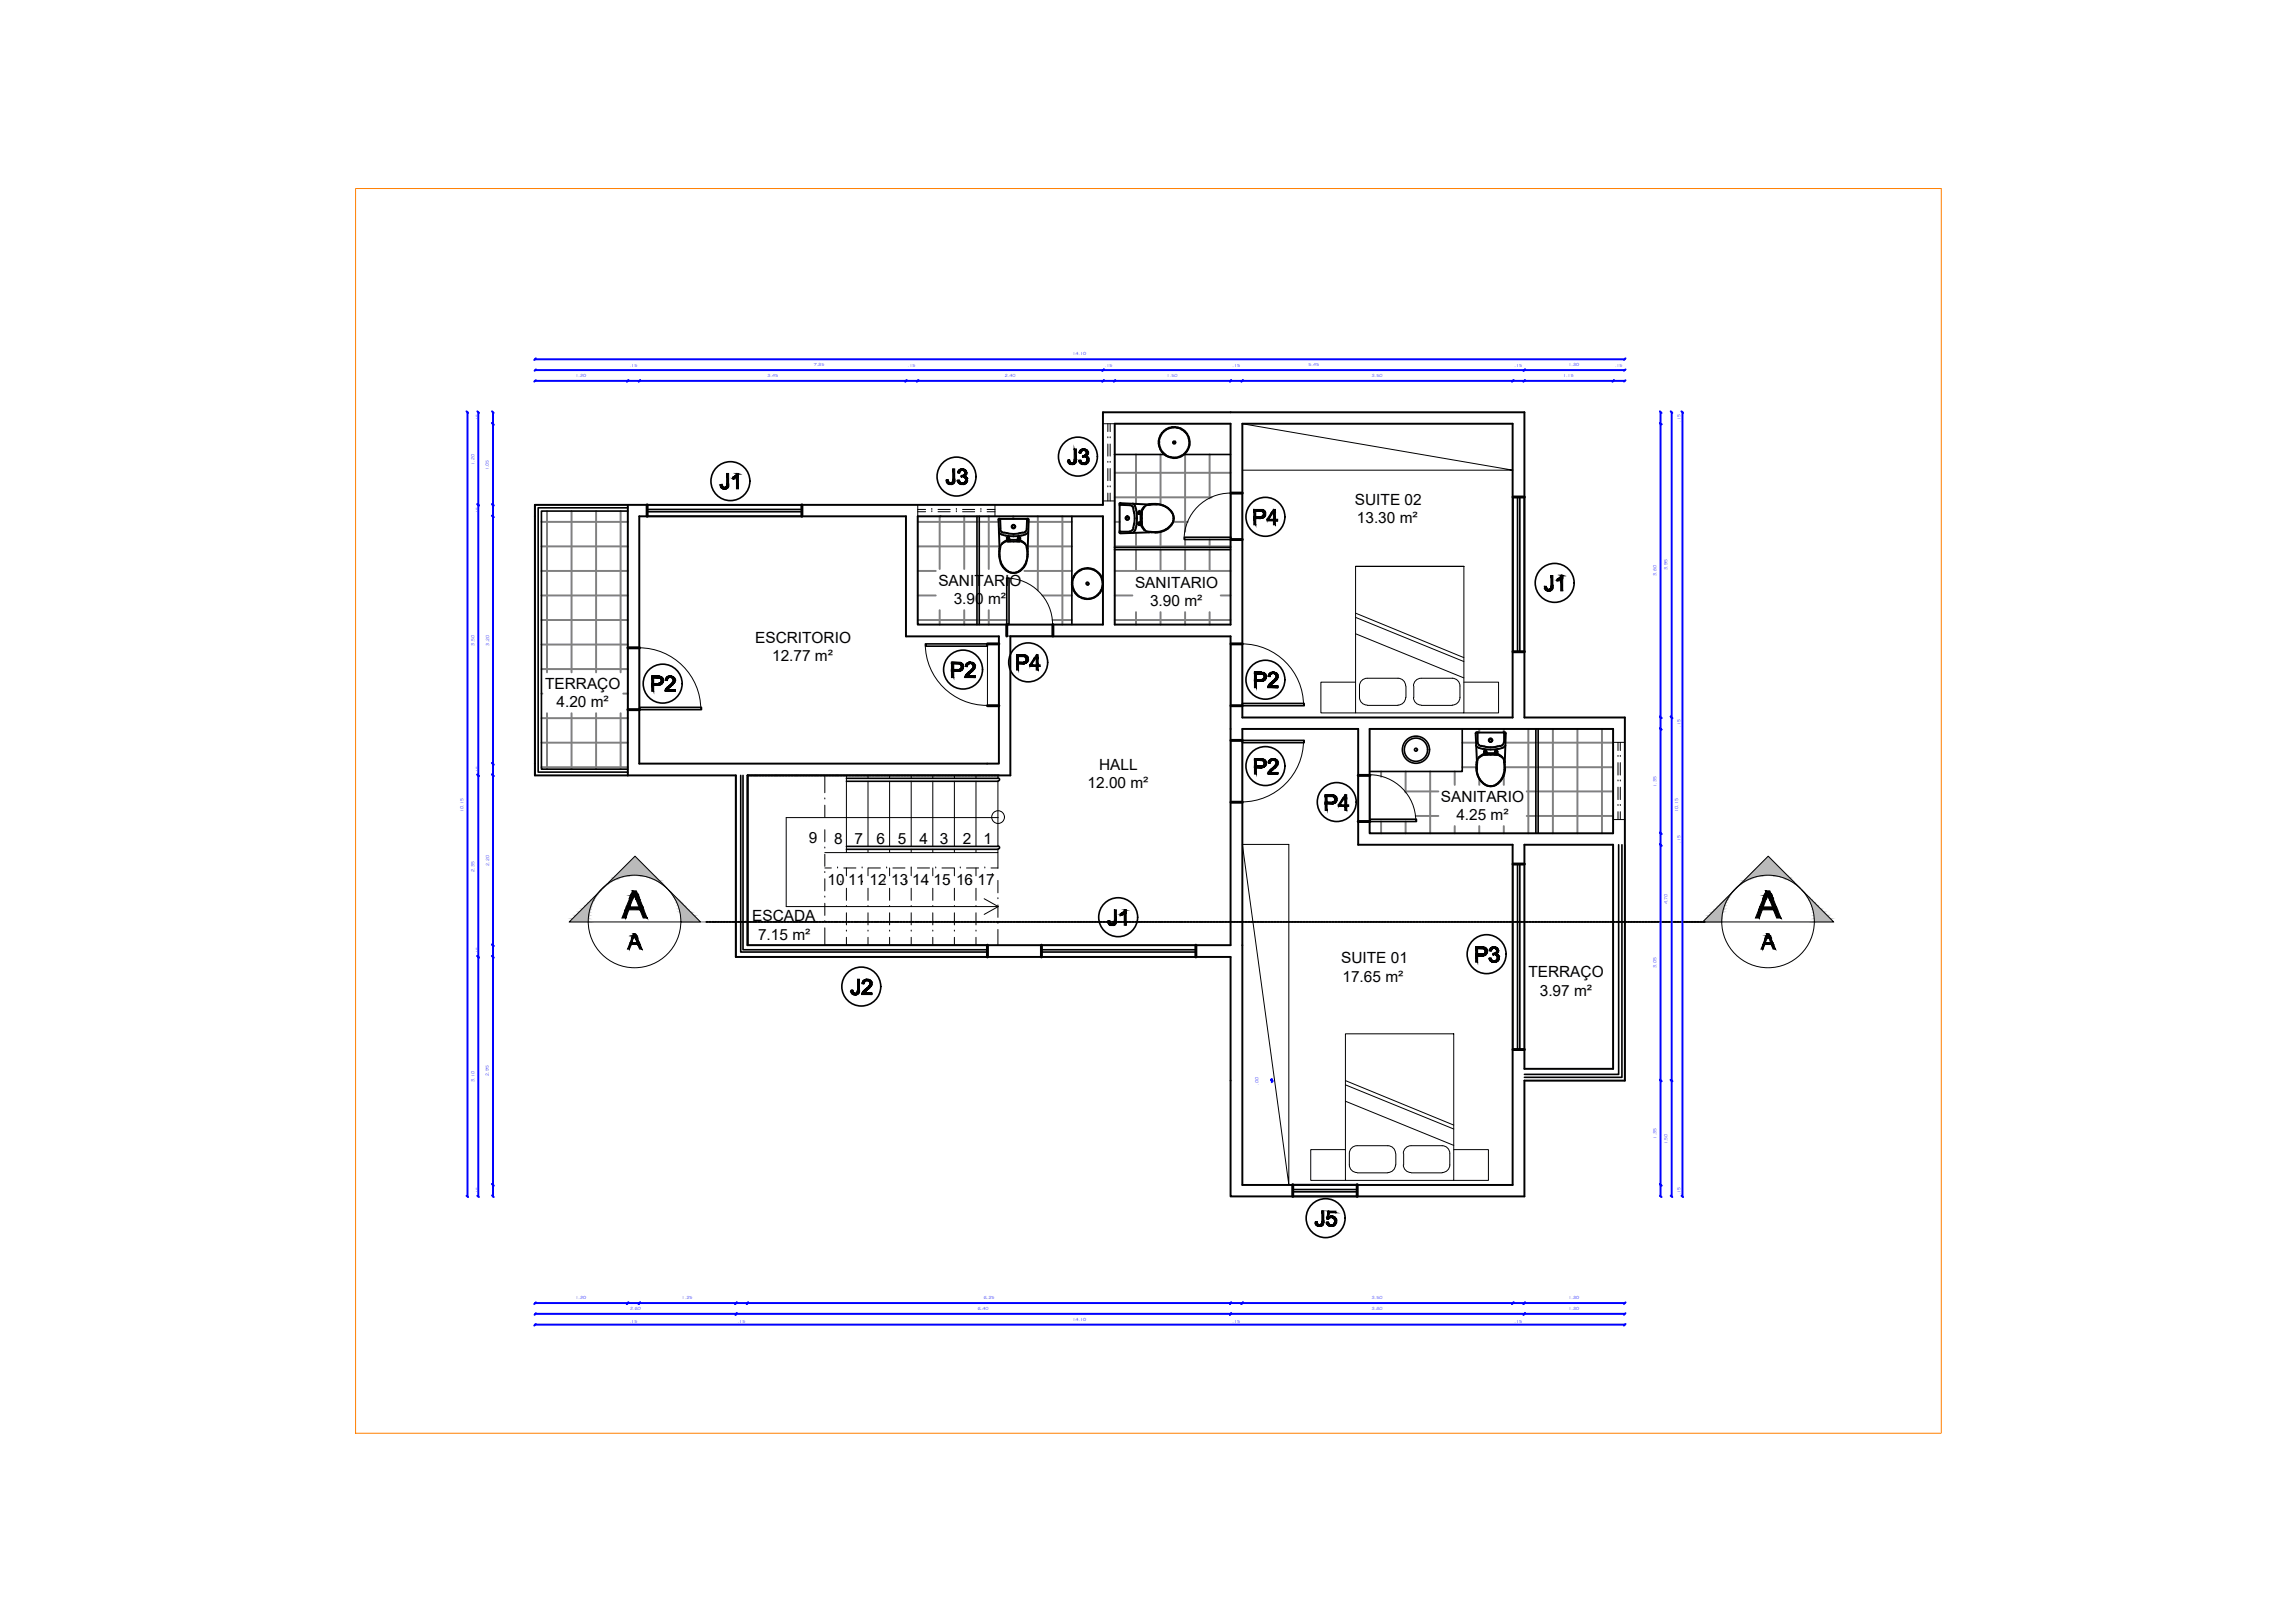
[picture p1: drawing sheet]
<svg xmlns="http://www.w3.org/2000/svg" width="297mm" height="210mm" viewBox="0 0 297 210" stroke-linecap="round" stroke-linejoin="round" font-family="sans-serif">
<defs><g id="words">
<g font-size="2">
<text x="175.3" y="65.3">SUITE 02</text>
<text x="175.5" y="67.7">13.30 m²</text>
<text x="121.4" y="75.8">SANITARIO</text>
<text x="146.8" y="76">SANITARIO</text>
<text x="97.7" y="83.2">ESCRITORIO</text>
<text x="123.4" y="78.2">3.90 m²</text>
<text x="148.8" y="78.4">3.90 m²</text>
<text x="70.5" y="89.2">TERRAÇO</text>
<text x="99.9" y="85.6">12.77 m²</text>
<text x="72" y="91.5">4.20 m²</text>
<text x="140.7" y="102">12.00 m²</text>
<text x="142.2" y="99.6">HALL</text>
<text x="186.4" y="103.7">SANITARIO</text>
<text x="188.4" y="106.1">4.25 m²</text>
<text x="104.6" y="109.1">9</text>
<text x="107.9" y="109.2">8</text>
<text x="110.6" y="109.2">7</text>
<text x="113.4" y="109.2">6</text>
<text x="116.1" y="109.2">5</text>
<text x="118.9" y="109.2">4</text>
<text x="121.6" y="109.2">3</text>
<text x="124.6" y="109.2">2</text>
<text x="127.2" y="109.2">1</text>
<text x="97.3" y="119.2">ESCADA</text>
<text x="107" y="114.6">10</text>
<text x="109.7" y="114.6">11</text>
<text x="112.5" y="114.6">12</text>
<text x="115.3" y="114.6">13</text>
<text x="118" y="114.6">14</text>
<text x="120.8" y="114.6">15</text>
<text x="123.7" y="114.6">16</text>
<text x="126.5" y="114.6">17</text>
<text x="98.1" y="121.6">7.15 m²</text>
<text x="173.5" y="124.6">SUITE 01</text>
<text x="173.7" y="127.1">17.65 m²</text>
<text x="197.7" y="126.4">TERRAÇO</text>
<text x="199.2" y="128.8">3.97 m²</text>
</g>
<g font-size=".6" fill="#00f">
<text x="81.5" y="47.5">.15</text>
<text x="105.3" y="47.3">7.35</text>
<text x="117.5" y="47.5">.15</text>
<text x="138.8" y="46">14.10</text>
<text x="142.9" y="47.5">.15</text>
<text x="159.5" y="47.5">.15</text>
<text x="169.3" y="47.4">5.45</text>
<text x="195.9" y="47.5">.15</text>
<text x="202.9" y="47.4">1.30</text>
<text x="208.9" y="47.5">.15</text>
<text x="74.5" y="48.8">1.20</text>
<text x="99.3" y="48.8">3.45</text>
<text x="130" y="48.8">2.40</text>
<text x="150.9" y="48.8">1.50</text>
<text x="177.5" y="48.8">3.50</text>
<text x="202.2" y="48.8">1.15</text>
<text x="62" y="54.6" transform="rotate(-90 62 54.6)">.15</text>
<text x="217.4" y="54.6" transform="rotate(-90 217.4 54.6)">.15</text>
<text x="61.4" y="60.1" transform="rotate(-90 61.4 60.1)">1.20</text>
<text x="63.2" y="60.8" transform="rotate(-90 63.2 60.8)">1.05</text>
<text x="62" y="66.6" transform="rotate(-90 62 66.6)">.15</text>
<text x="214.3" y="74.5" transform="rotate(-90 214.3 74.5)">3.80</text>
<text x="215.7" y="73.8" transform="rotate(-90 215.7 73.8)">3.95</text>
<text x="61.4" y="83.5" transform="rotate(-90 61.4 83.5)">3.50</text>
<text x="63.3" y="83.5" transform="rotate(-90 63.3 83.5)">3.20</text>
<text x="217.4" y="94.1" transform="rotate(-90 217.4 94.1)">.15</text>
<text x="62" y="100.1" transform="rotate(-90 62 100.1)">.15</text>
<text x="214.3" y="101.8" transform="rotate(-90 214.3 101.8)">1.35</text>
<text x="60" y="105" transform="rotate(-90 60 105)">10.15</text>
<text x="217.1" y="105" transform="rotate(-90 217.1 105)">10.15</text>
<text x="61.4" y="112.8" transform="rotate(-90 61.4 112.8)">2.35</text>
<text x="63.3" y="112" transform="rotate(-90 63.3 112)">2.20</text>
<text x="217.4" y="109.1" transform="rotate(-90 217.4 109.1)">.15</text>
<text x="215.7" y="117" transform="rotate(-90 215.7 117)">4.70</text>
<text x="62" y="123.6" transform="rotate(-90 62 123.6)">.15</text>
<text x="214.3" y="125.3" transform="rotate(-90 214.3 125.3)">3.05</text>
<text x="61.4" y="140" transform="rotate(-90 61.4 140)">3.10</text>
<text x="63.2" y="139.2" transform="rotate(-90 63.2 139.2)">2.95</text>
<text x="162.8" y="140.3" transform="rotate(-90 162.8 140.3)">.00</text>
<text x="214.3" y="147.3" transform="rotate(-90 214.3 147.3)">1.35</text>
<text x="215.7" y="148.1" transform="rotate(-90 215.7 148.1)">1.50</text>
<text x="62" y="154.6" transform="rotate(-90 62 154.6)">.15</text>
<text x="217.4" y="154.6" transform="rotate(-90 217.4 154.6)">.15</text>
<text x="74.5" y="168.1">1.20</text>
<text x="81.5" y="171.2">.15</text>
<text x="81.5" y="169.5">2.60</text>
<text x="88.2" y="168.1">1.25</text>
<text x="95.4" y="171.2">.15</text>
<text x="126.5" y="169.5">6.40</text>
<text x="127.3" y="168.1">6.25</text>
<text x="138.8" y="170.9">14.10</text>
<text x="159.5" y="171.2">.15</text>
<text x="177.5" y="168.1">3.50</text>
<text x="177.5" y="169.5">3.80</text>
<text x="195.9" y="171.2">.15</text>
<text x="202.9" y="168.1">1.30</text>
<text x="202.9" y="169.5">1.30</text>
</g>
</g></defs>
<!-- layer: 03-parede vista -->
<path d="M144.2 54.8h15v26h-15zM160.7 54.8h35v38.1h-35zM69.2 65.3h73.5v-11.9h54.5v39.5h13v46.9h-13v15h-38v-31h-64v-23.5h-14v-35M82.7 66.8h34.5v15.6h12v16.4h-46.5zM118.7 66.8v14h24v-14h-21M160.7 94.3h15v15h20v44h-35zM177.2 94.3h31.5v13.5h-31.5zM96.7 100.3h34v-17.9h28.5v39.9h-62.5zM197.2 109.3h11.5v29h-11.5z" fill="none" stroke="#000" stroke-width=".25"/>
<!-- layer: 0 -->
<g fill="none" stroke="#808080" stroke-width=".25">
<path d="M147 58.8v6.4M150.1 58.8v6.5M153.3 58.8v10M156.5 58.8v5.7M70 77.1h11.2M70 73.9h11.2M70 70.7h11.2M70 67.5h11.2M70.8 66.1v20.9M73.9 66.1v20.9M77.1 66.1v20.9M80.3 66.1v20.9"/>
<path d="M118.7 77.1h2.4M118.7 73.9h2.4M118.7 70.7h7.7M118.7 67.5h7.7M121.6 66.8v6.8M121.6 79v1.8M124.7 66.8v6.8M124.7 79v1.8M126.7 70.7h2.6M126.7 67.5h2.5M127.9 66.8v6.8M127.9 79v1.8"/>
<path d="M131.1 66.8v.4M132.5 73.9h6.2M133 70.7h5.7M133.1 67.5h5.6M134.3 66.8v9.6M134.9 77.1h3.8M137.4 66.8v14M144.2 77.1h2.3M144.2 73.9h15M144.2 70.7h15M144.2 67.5h.7M144.2 64.4h12.5"/>
<path d="M144.2 61.2h15M147 69v1.8M147 71.1v2.8M147 79.2v1.6M150.1 68.8v2M150.1 71.1v2.8M150.1 79.2v1.6M151.8 67.5h1.9M153.3 69.8v1M153.3 71.1v2.8M153.3 79.2v1.6M156.5 69.8v1"/>
<path d="M156.5 71.1v2.8M156.5 79.2v1.6M157.9 77.1h1.3M70 99.3h11.2M70 96.1h11.2M70 80.2h11.2M70 92.9h11.2M70 89.8h.2M70 86.6h11.2M70 83.4h11.2M70.8 92.3v7.2M73.9 92.3v7.2"/>
<path d="M77.1 92.3v7.2M80.3 92.3v7.2M80.6 89.8h.6M118.7 80.2h7.7M126.7 80.2h3.5M136.2 80.2h2.5M144.2 80.2h15M178.7 99.8v.7M181.8 99.8v2.7M185 99.8v8M188.2 99.8v1.8M189.2 99.3h1.8"/>
<path d="M189.2 96.1h1.8M191.4 94.3v.5M194.5 94.3v.5M194.7 99.3h4M194.8 96.1h3.9M197.7 94.3v13.5M199 99.3h9.7M199 96.1h9.7M200.9 94.3v13.5M204.1 94.3v13.5M207.2 94.3v13.5M178.7 106.3v1.5"/>
<path d="M181.8 102.4h4.3M181.8 106.3v1.5M183.2 105.6h2.9M188.2 106.9v.9M191.4 100.8v.8M191.4 106.9v.9M194.5 100.3v1.3M194.5 106.9v.9M197.5 105.6h1.2M197.5 102.4h1.2M199 105.6h9.7M199 102.4h9.7"/>
</g>
<!-- layer: 05-esquadria vista -->
<path d="M69.2 65.3v35h12M118.7 66.8h3M96.7 100.3v22" fill="none" stroke="#000" stroke-width=".25"/>
<!-- layer: XT -->
<g fill="#000" stroke="#000" stroke-width=".13">
<path d="M138.2 59.5h.2zM139.6 58.6h.3zM139.6 59.6l.2-.1zM140.1 59.1h.1zM93.2 62.7h.2zM122.4 62.1h.3zM123.9 61.2h.2zM123.9 62.2l.2-.1zM124.9 86.2l.2 .1zM164.1 98.7l.2 .1zM143.3 119.2l.3-.1zM110.1 128.2h.2z"/>
<path d="M192.7 123l.2 .1zM192.6 124h.3zM170.2 158.1h.2zM171.6 157.7l.3 .1zM171.6 158.2l.3-.1z"/>
<path d="M138.2 59.5l.2 .1zM138.2 59.5l.2 .1z"/>
<path d="M138.2 59.6h.2zM138.2 59.6h.2z"/>
<path d="M138.2 59.6l.2 .1zM138.2 59.6l.2 .1z"/>
<path d="M138.2 59.7h.2zM138.2 59.7h.2z"/>
<path d="M138.2 59.7h.2zM138.2 59.7h.2z"/>
<path d="M138.2 59.7l.3 .1zM138.2 59.7l.3 .1z"/>
<path d="M138.2 59.8h.3zM138.2 59.8h.3z"/>
<path d="M138.2 59.8l.3 .1zM138.2 59.8l.3 .1z"/>
<path d="M138.3 60h.8zM138.3 60h.8z"/>
<path d="M138.2 59.9l.9 .1zM138.2 59.9l.9 .1z"/>
<path d="M138.8 59.8l.4 .1zM138.8 59.9h.4z"/>
<path d="M138.2 59.9h1zM138.2 59.9h.9z"/>
<path d="M139 59.5l.2 .1zM139 59.5l.2 .1z"/>
<path d="M139 59.6h.2zM139 59.6h.2z"/>
<path d="M139 59.6l.2 .1zM139 59.6l.2 .1z"/>
<path d="M139 59.7h.2zM139 59.7h.2z"/>
<path d="M139 59.7h.2zM138.9 59.7h.3z"/>
<path d="M138.9 59.7l.3 .1zM138.9 59.7l.3 .1z"/>
<path d="M138.9 59.8h.3zM138.9 59.8h.3z"/>
<path d="M139 58.1l.3 1.4v-1.4zM139 58.1l.3 1.4h-.3z"/>
<path d="M139 59.5h.3zM139 59.5h.3z"/>
<path d="M139 59.5h.3zM139 59.5h.2z"/>
<path d="M139.6 58.5l.3 .1zM139.6 58.5l.3 .1z"/>
<path d="M139.6 58.6h.3zM139.6 58.6h.3z"/>
<path d="M139.6 59.6h.3zM139.6 59.6h.3z"/>
<path d="M139.6 59.6l.3 .1zM139.6 59.6l.3 .1z"/>
<path d="M139.6 59.7h.3zM139.6 59.7h.3z"/>
<path d="M139.6 58.4l.3 .1zM139.6 58.4l.3 .1z"/>
<path d="M139.6 58.5h.3zM139.6 58.5h.3z"/>
<path d="M139.6 59.7h.3zM139.6 59.7h.3z"/>
<path d="M139.6 59.7l.3 .1zM139.6 59.7l.3 .1z"/>
<path d="M139.6 58.4h.3zM139.6 58.4h.3z"/>
<path d="M139.6 59.8h.3zM139.6 59.8h.3z"/>
<path d="M139.7 58.3l.3 .1zM139.7 58.3l.3 .1z"/>
<path d="M139.7 59.8l.3 .1zM139.7 59.8l.3 .1z"/>
<path d="M139.7 58.3h.4zM139.7 58.3h.3z"/>
<path d="M139.7 59.9h.4zM139.7 59.9h.4z"/>
<path d="M140 58.1h.4zM140 58.1h.4z"/>
<path d="M139.9 58.1l.6 .1zM139.9 58.1l.6 .1z"/>
<path d="M140.1 59h.4zM140.1 59h.4z"/>
<path d="M139.9 58.2h.7zM139.9 58.2h.7z"/>
<path d="M139.8 58.2l.9 .1zM139.8 58.2l.9 .1z"/>
<path d="M140.1 58.9h.5zM140.1 58.9l.5 .1z"/>
<path d="M140.1 59l.6 .1zM140.1 59l.6 .1z"/>
<path d="M139.7 58.3h1zM139.7 58.3h1z"/>
<path d="M140.3 58.9h.4zM140.3 58.9h.3z"/>
<path d="M139.8 60h.9zM139.8 60h.9z"/>
<path d="M140.4 58.3h.3zM140.4 58.3h.3z"/>
<path d="M140.4 58.3l.3 .1zM140.4 58.3l.3 .1z"/>
<path d="M140.4 58.9h.3zM140.4 58.9h.3z"/>
<path d="M140.1 59.1h.6zM140.1 59.1h.6z"/>
<path d="M139.7 59.9l1 .1zM139.7 59.9l1 .1z"/>
<path d="M140.4 58.4h.3zM140.4 58.4h.3z"/>
<path d="M140.5 58.4l.3 .1zM140.5 58.4l.3 .1z"/>
<path d="M140.5 58.8h.2zM140.5 58.8h.2z"/>
<path d="M140.4 58.8h.3zM140.4 58.8l.3 .1z"/>
<path d="M140.3 59.1l.4 .1zM140.3 59.1l.4 .1z"/>
<path d="M140.4 59.9h.3zM140.4 59.9h.3z"/>
<path d="M140.5 58.5h.3zM140.5 58.5h.3z"/>
<path d="M140.5 58.5l.3 .1zM140.5 58.5l.3 .1z"/>
<path d="M140.5 58.6h.3zM140.5 58.6h.3z"/>
<path d="M140.5 58.6h.3zM140.5 58.6h.3z"/>
<path d="M140.5 58.6l.3 .1zM140.5 58.6l.3 .1z"/>
<path d="M140.5 58.7h.3zM140.5 58.7h.3z"/>
<path d="M140.5 58.7h.3zM140.5 58.7l.2 .1z"/>
<path d="M140.4 59.2h.4zM140.4 59.2h.4z"/>
<path d="M140.5 59.2h.3zM140.5 59.2h.3z"/>
<path d="M140.4 59.8l.4 .1zM140.4 59.8l.4 .1z"/>
<path d="M140.5 59.2l.3 .1zM140.5 59.2l.3 .1z"/>
<path d="M140.6 59.7h.2zM140.6 59.7h.2z"/>
<path d="M140.5 59.7l.3 .1zM140.5 59.7l.3 .1z"/>
<path d="M140.5 59.8h.3zM140.5 59.8h.3z"/>
<path d="M140.6 59.3h.3zM140.6 59.3h.3z"/>
<path d="M140.6 59.3l.3 .1zM140.6 59.3l.3 .1z"/>
<path d="M140.6 59.4h.3zM140.6 59.4h.3z"/>
<path d="M140.6 59.4l.3 .1zM140.6 59.4l.3 .1z"/>
<path d="M140.6 59.5h.3zM140.6 59.5h.3z"/>
<path d="M140.6 59.5h.3zM140.6 59.5h.3z"/>
<path d="M140.6 59.5l.3 .1zM140.6 59.5l.3 .1z"/>
<path d="M140.6 59.6h.3zM140.6 59.6h.3z"/>
<path d="M140.6 59.6l.3 .1zM140.6 59.6l.3 .1z"/>
<path d="M140.6 59.7h.3zM140.6 59.7h.3z"/>
<path d="M93.2 62.7l.2 .1zM93.2 62.7l.2 .1z"/>
<path d="M93.2 62.8h.2zM93.2 62.8h.2z"/>
<path d="M93.2 62.8h.3zM93.2 62.8h.3z"/>
<path d="M93.2 62.8l.3 .1zM93.2 62.8l.3 .1z"/>
<path d="M93.2 62.9h.3zM93.2 62.9h.3z"/>
<path d="M93.2 62.9l.3 .1zM93.2 62.9l.3 .1z"/>
<path d="M93.2 63h.3zM93.2 63h.3z"/>
<path d="M93.2 63h.4zM93.2 63h.4z"/>
<path d="M93.2 63l.5 .1zM93.2 63l.5 .1z"/>
<path d="M93.5 63.3h.4zM93.5 63.3h.4z"/>
<path d="M93.4 63.2l.6 .1zM93.4 63.2l.6 .1z"/>
<path d="M93.4 63.2h.7zM93.4 63.2h.7z"/>
<path d="M93.3 63.1l.8 .1zM93.3 63.1l.8 .1z"/>
<path d="M93.3 63.1h.9zM93.3 63.1h.9z"/>
<path d="M94 63h.2zM94 63h.2z"/>
<path d="M93.9 63h.3zM93.9 63h.3z"/>
<path d="M93.8 63h.4zM93.8 63l.4 .1z"/>
<path d="M94 61.3l.3 1.3v-1.3zM94 61.3l.3 1.3h-.3z"/>
<path d="M94 62.6l.3 .1zM94 62.6l.3 .1z"/>
<path d="M94 62.7h.3zM94 62.7h.3z"/>
<path d="M94 62.7l.3 .1zM94 62.7l.3 .1z"/>
<path d="M94 62.8h.3zM94 62.8h.3z"/>
<path d="M94 62.8h.3zM94 62.8h.3z"/>
<path d="M94 62.8l.3 .1zM94 62.8l.3 .1z"/>
<path d="M94 62.9h.3zM94 62.9h.3z"/>
<path d="M94 62.9l.3 .1zM94 62.9l.3 .1z"/>
<path d="M94.8 61.9l.1 .1zM94.8 61.9l.1 .1z"/>
<path d="M94.8 61.9h.2zM94.8 61.9h.1z"/>
<path d="M94.8 61.9h.3zM94.8 61.9h.2z"/>
<path d="M94.8 61.8l.3 .1zM94.8 61.8l.3 .1z"/>
<path d="M94.8 61.8h.4zM94.8 61.8h.4z"/>
<path d="M94.8 61.7h.4zM94.8 61.7l.4 .1z"/>
<path d="M94.9 61.7h.4zM94.9 61.7h.4z"/>
<path d="M95.4 61.3h.1zM95.4 61.3h.1z"/>
<path d="M95.4 61.3l.1 .1zM95.4 61.3l.1 .1z"/>
<path d="M95.3 61.4h.2zM95.3 61.4h.2z"/>
<path d="M95.3 61.4h.2zM95.3 61.4h.2z"/>
<path d="M95.2 61.4l.3 .1zM95.2 61.4l.3 .1z"/>
<path d="M95.2 61.5h.3zM95.2 61.5h.3z"/>
<path d="M95.2 61.5l.3 .1zM95.2 61.5l.3 .1z"/>
<path d="M95.1 61.6h.4zM95.1 61.6h.4z"/>
<path d="M95 61.6l.5 .1zM95 61.6l.5 .1z"/>
<path d="M95 61.7h.5zM95 61.7h.5z"/>
<path d="M95.3 61.7l.2 1.6v-1.6zM95.3 61.7l.2 1.6h-.2z"/>
<path d="M122.4 62.1l.3 .1zM122.4 62.1l.3 .1z"/>
<path d="M122.4 62.2h.3zM122.4 62.2h.3z"/>
<path d="M122.4 62.2h.3zM122.4 62.2h.3z"/>
<path d="M122.5 62.2l.2 .1zM122.5 62.2l.2 .1z"/>
<path d="M122.5 62.3h.2zM122.5 62.3h.2z"/>
<path d="M122.5 62.3l.2 .1zM122.5 62.3l.2 .1z"/>
<path d="M122.5 62.4h.3zM122.5 62.4h.3z"/>
<path d="M122.5 62.4l.3 .1zM122.5 62.4l.3 .1z"/>
<path d="M122.8 62.7h.3zM122.8 62.7h.3z"/>
<path d="M122.7 62.6l.6 .1zM122.7 62.6l.6 .1z"/>
<path d="M122.6 62.6h.7zM122.6 62.6h.7z"/>
<path d="M122.6 62.5l.8 .1zM122.6 62.5l.8 .1z"/>
<path d="M122.5 62.5h.9zM122.5 62.5h.9z"/>
<path d="M123.2 62.4h.3zM123.2 62.4h.3z"/>
<path d="M123.1 62.4l.4 .1zM123.1 62.4l.4 .1z"/>
<path d="M122.5 62.5h1zM122.5 62.5h.9z"/>
<path d="M123.3 60.7l.2 1.3v-1.3zM123.3 60.7l.2 1.3h-.2z"/>
<path d="M123.3 62l.2 .1zM123.3 62l.2 .1z"/>
<path d="M123.3 62.1h.2zM123.3 62.1h.2z"/>
<path d="M123.3 62.1l.2 .1zM123.3 62.1l.2 .1z"/>
<path d="M123.3 62.2h.2zM123.3 62.2h.2z"/>
<path d="M123.3 62.2h.2zM123.3 62.2h.2z"/>
<path d="M123.3 62.2l.2 .1zM123.3 62.2l.2 .1z"/>
<path d="M123.2 62.3h.3zM123.2 62.3h.3z"/>
<path d="M123.2 62.3h.3zM123.2 62.3l.3 .1z"/>
<path d="M123.9 62.2h.2zM123.9 62.2h.2z"/>
<path d="M123.9 61.1h.2zM123.9 61.1h.2z"/>
<path d="M123.9 61.1l.2 .1zM123.9 61.1l.2 .1z"/>
<path d="M123.9 62.2h.2zM123.9 62.2h.2z"/>
<path d="M123.9 62.2l.2 .1zM123.9 62.2l.2 .1z"/>
<path d="M123.9 62.3h.3zM123.9 62.3h.3z"/>
<path d="M123.9 61l.3 .1zM123.9 61l.3 .1z"/>
<path d="M123.9 61.1h.3zM123.9 61.1h.3z"/>
<path d="M123.9 62.3l.3 .1zM123.9 62.3l.3 .1z"/>
<path d="M123.9 61h.3zM123.9 61h.3z"/>
<path d="M123.9 62.4h.3zM123.9 62.4h.3z"/>
<path d="M123.9 62.4l.4 .1zM123.9 62.4l.4 .1z"/>
<path d="M124 60.9h.3zM124 60.9l.2 .1z"/>
<path d="M124 60.9h.3zM124 60.9h.3z"/>
<path d="M124 62.5h.4zM124 62.5h.4z"/>
<path d="M124.3 60.7h.4zM124.3 60.7h.4z"/>
<path d="M124.3 62.7h.4zM124.3 62.7h.4z"/>
<path d="M124.2 60.7l.6 .1zM124.2 60.7l.6 .1z"/>
<path d="M124.1 60.8h.8zM124.1 60.8h.8z"/>
<path d="M124.4 61.6h.4zM124.4 61.6h.4z"/>
<path d="M124.2 62.6l.6 .1zM124.2 62.6l.6 .1z"/>
<path d="M124.4 61.6l.5 .1zM124.4 61.6l.5 .1z"/>
<path d="M124.1 60.8h.8zM124.1 60.8h.8z"/>
<path d="M124.4 61.5h.5zM124.4 61.5l.5 .1z"/>
<path d="M124.1 62.6h.8zM124.1 62.6h.8z"/>
<path d="M124 60.8l1 .1zM124 60.8l1 .1z"/>
<path d="M124.6 61.5h.4zM124.6 61.5h.4z"/>
<path d="M124.1 62.5l.9 .1zM124.1 62.5l.9 .1z"/>
<path d="M124.7 60.9h.3zM124.7 60.9h.3z"/>
<path d="M124.7 60.9l.3 .1zM124.7 60.9l.3 .1z"/>
<path d="M124.7 61.4h.3zM124.7 61.4l.3 .1z"/>
<path d="M124.4 61.7h.6zM124.4 61.7h.6z"/>
<path d="M124 62.5h1zM124 62.5h1z"/>
<path d="M124.7 61h.3zM124.7 61h.3z"/>
<path d="M124.8 61l.2 .1zM124.8 61l.2 .1z"/>
<path d="M124.8 61.1h.3zM124.8 61.1h.3z"/>
<path d="M124.8 61.3l.2 .1zM124.8 61.3l.2 .1z"/>
<path d="M124.8 61.4h.2zM124.8 61.4h.2z"/>
<path d="M124.7 61.4h.3zM124.7 61.4h.3z"/>
<path d="M124.6 61.7h.4zM124.6 61.7h.4z"/>
<path d="M124.7 61.7l.4 .1zM124.7 61.7l.4 .1z"/>
<path d="M124.7 62.5h.3zM124.7 62.5h.3z"/>
<path d="M124.8 61.1h.3zM124.8 61.1h.3z"/>
<path d="M124.8 61.1l.3 .1zM124.8 61.1l.3 .1z"/>
<path d="M124.8 61.2h.3zM124.8 61.2h.3z"/>
<path d="M124.8 61.2l.3 .1zM124.8 61.2l.3 .1z"/>
<path d="M124.8 61.3h.3zM124.8 61.3h.3z"/>
<path d="M124.8 61.8h.3zM124.8 61.8h.3z"/>
<path d="M124.7 62.4h.4zM124.7 62.4l.3 .1z"/>
<path d="M124.8 61.8l.3 .1zM124.8 61.8l.3 .1z"/>
<path d="M124.9 61.9h.3zM124.9 61.9h.3z"/>
<path d="M124.9 62.3h.2zM124.9 62.3h.2z"/>
<path d="M124.8 62.3l.3 .1zM124.8 62.3l.3 .1z"/>
<path d="M124.8 62.4h.3zM124.8 62.4h.3z"/>
<path d="M124.9 61.9h.3zM124.9 61.9h.3z"/>
<path d="M124.9 61.9l.3 .1zM124.9 61.9l.3 .1z"/>
<path d="M124.9 62h.3zM124.9 62h.3z"/>
<path d="M124.9 62l.3 .1zM124.9 62l.3 .1z"/>
<path d="M124.9 62.1h.3zM124.9 62.1h.3z"/>
<path d="M124.9 62.1l.3 .1zM124.9 62.1l.3 .1z"/>
<path d="M124.9 62.2h.3zM124.9 62.2h.3z"/>
<path d="M124.9 62.2h.3zM124.9 62.2h.3z"/>
<path d="M124.9 62.2h.3zM124.9 62.2l.2 .1z"/>
<path d="M138.5 60.1h.4zM138.5 60.1h.3z"/>
<path d="M138.4 60h.6zM138.4 60l.6 .1z"/>
<path d="M138.3 60h.8zM138.3 60h.7z"/>
<path d="M140 60.1h.4zM140 60.1h.4z"/>
<path d="M139.9 60l.6 .1zM139.9 60l.6 .1z"/>
<path d="M139.8 60h.8zM139.8 60h.8z"/>
<path d="M162.2 66.1l.3 .8v-.8zM162.2 66.1l.3 .8h-.3z"/>
<path d="M162.2 67.1l.3 .8v-.8zM162.2 67.1l.3 .8h-.3z"/>
<path d="M162.2 67.1h.9zM162.2 67.1h.9z"/>
<path d="M162.2 65.9l1.2 .1zM162.2 65.9l1.2 .1z"/>
<path d="M162.2 67l1.2 .1zM162.2 67l1.2 .1z"/>
<path d="M162.2 66h1.3zM162.2 66h1.3z"/>
<path d="M162.2 67h1.3zM162.2 67h1.2z"/>
<path d="M162.2 66l1.3 .1zM162.2 66l1.3 .1z"/>
<path d="M162.2 66.9l1.3 .1zM162.2 66.9l1.3 .1z"/>
<path d="M162.2 66.1h1.4zM162.2 66.1h1.4z"/>
<path d="M162.2 66.9h1.4zM162.2 66.9h1.4z"/>
<path d="M162.2 66.1h1.4zM162.2 66.1h1.4z"/>
<path d="M162.2 66.9h1.4zM162.2 66.9h1.4z"/>
<path d="M163.2 66.1l.4 .1zM163.2 66.1l.4 .1z"/>
<path d="M163.3 66.2h.4zM163.3 66.2h.4z"/>
<path d="M163.2 66.8l.4 .1zM163.2 66.8l.4 .1z"/>
<path d="M163.4 66.2l.3 .1zM163.4 66.2l.3 .1z"/>
<path d="M163.4 66.3h.3zM163.4 66.3h.3z"/>
<path d="M163.4 66.7h.3zM163.4 66.7h.3z"/>
<path d="M163.4 66.7l.3 .1zM163.4 66.7l.3 .1z"/>
<path d="M163.3 66.8h.4zM163.3 66.8h.3z"/>
<path d="M163.4 66.3l.3 .1zM163.4 66.3l.3 .1z"/>
<path d="M163.4 66.4h.3zM163.4 66.4h.3z"/>
<path d="M163.4 66.4h.3zM163.4 66.4h.3z"/>
<path d="M163.5 66.4l.2 .1zM163.5 66.4l.2 .1z"/>
<path d="M163.5 66.5h.2zM163.5 66.5h.2z"/>
<path d="M163.5 66.5l.2 .1zM163.5 66.5l.2 .1z"/>
<path d="M163.5 66.6h.2zM163.5 66.6h.2z"/>
<path d="M163.4 66.6h.3zM163.4 66.6h.3z"/>
<path d="M163.4 66.6l.3 .1zM163.4 66.6l.3 .1z"/>
<path d="M164.5 66.3l-.3 .9 .5-.9zM164.5 66.3l-.3 .9h-.3z"/>
<path d="M164.8 65.9l.2 .4v-.4zM164.8 65.9l.2 .4h-.5z"/>
<path d="M164.7 66.3l.3 .9v-.9zM164.7 66.3l.3 .9h-.3z"/>
<path d="M164.7 67.4l.3 .5v-.5zM164.7 67.4l.3 .5h-.3z"/>
<path d="M163.9 67.2l1.4 .2v-.2zM163.9 67.2l1.4 .2h-1.4z"/>
<path d="M199.8 75.9h.3zM199.8 75.9h.3z"/>
<path d="M199.8 75.9l.3 .1zM199.8 75.9l.3 .1z"/>
<path d="M199.8 76h.3zM199.8 76h.3z"/>
<path d="M199.8 76h.3zM199.8 76h.3z"/>
<path d="M199.8 76l.3 .1zM199.8 76l.3 .1z"/>
<path d="M199.8 76.1h.3zM199.8 76.1h.3z"/>
<path d="M199.8 76.1l.3 .1zM199.8 76.1l.3 .1z"/>
<path d="M199.8 76.2h.4zM199.8 76.2h.4z"/>
<path d="M199.9 76.2l.4 .1zM199.9 76.2l.4 .1z"/>
<path d="M200.2 76.5h.3zM200.2 76.5h.2z"/>
<path d="M200.1 76.4l.5 .1zM200.1 76.4l.5 .1z"/>
<path d="M200 76.4h.7zM200 76.4h.7z"/>
<path d="M200 76.3h.8zM200 76.3l.7 .1z"/>
<path d="M199.9 76.3h.9zM199.9 76.3h.9z"/>
<path d="M199.9 76.3h.9zM199.9 76.3h.9z"/>
<path d="M200.6 76.2h.3zM200.6 76.2h.3z"/>
<path d="M200.5 76.2l.4 .1zM200.5 76.2l.4 .1z"/>
<path d="M200.6 74.5l.3 1.3v-1.3zM200.6 74.5l.3 1.3h-.3z"/>
<path d="M200.6 75.8l.3 .1zM200.6 75.8l.3 .1z"/>
<path d="M200.6 75.9h.3zM200.6 75.9h.3z"/>
<path d="M200.6 75.9l.3 .1zM200.6 75.9l.3 .1z"/>
<path d="M200.6 76h.3zM200.6 76h.3z"/>
<path d="M200.6 76h.3zM200.6 76h.3z"/>
<path d="M200.6 76l.3 .1zM200.6 76l.3 .1z"/>
<path d="M200.6 76.1h.3zM200.6 76.1h.3z"/>
<path d="M200.6 76.1h.3zM200.6 76.1l.3 .1z"/>
<path d="M201.5 75.1l.1 .1zM201.5 75.1l.1 .1z"/>
<path d="M201.5 75.1h.2zM201.5 75.1h.2z"/>
<path d="M201.5 75h.2zM201.5 75l.2 .1z"/>
<path d="M201.5 75h.3zM201.5 75h.3z"/>
<path d="M201.5 74.9h.4zM201.5 74.9l.3 .1z"/>
<path d="M201.5 74.9h.4zM201.5 74.9h.4z"/>
<path d="M202 74.4l.2 .1zM202 74.4l.2 .1z"/>
<path d="M202 74.5h.2zM202 74.5h.2z"/>
<path d="M202 74.5l.2 .1zM202 74.5l.2 .1z"/>
<path d="M202 74.6h.2zM202 74.6h.2z"/>
<path d="M201.9 74.6h.3zM201.9 74.6h.3z"/>
<path d="M201.9 74.6l.3 .1zM201.9 74.6l.3 .1z"/>
<path d="M201.8 74.7h.4zM201.8 74.7h.4z"/>
<path d="M201.8 74.7l.4 .1zM201.8 74.7l.4 .1z"/>
<path d="M201.7 74.8h.5zM201.7 74.8h.5z"/>
<path d="M201.7 74.8l.5 .1zM201.7 74.8l.5 .1z"/>
<path d="M201.6 74.9h.6zM201.6 74.9h.6z"/>
<path d="M201.9 74.9l.3 1.6v-1.6zM201.9 74.9l.3 1.6h-.3z"/>
<path d="M84.3 87.7l.3 .7v-.7zM84.3 87.7l.3 .7h-.3z"/>
<path d="M84.3 88.7l.3 .8v-.8zM84.3 88.7l.3 .8h-.3z"/>
<path d="M84.3 87.5h1zM84.3 87.5h1z"/>
<path d="M84.3 88.6h1.1zM84.3 88.6l1.1 .1z"/>
<path d="M84.3 87.5l1.2 .1zM84.3 87.5l1.2 .1z"/>
<path d="M84.3 88.6h1.2zM84.3 88.6h1.2z"/>
<path d="M84.3 87.6h1.3zM84.3 87.6h1.3z"/>
<path d="M84.3 88.5l1.3 .1zM84.3 88.5l1.3 .1z"/>
<path d="M84.3 87.6h1.3zM84.3 87.6h1.3z"/>
<path d="M84.3 88.5h1.3zM84.3 88.5h1.3z"/>
<path d="M84.3 87.6l1.4 .1zM84.3 87.6l1.4 .1z"/>
<path d="M84.3 88.4l1.4 .1zM84.3 88.4l1.4 .1z"/>
<path d="M84.3 87.7h1.4zM84.3 87.7h1.4z"/>
<path d="M85.3 87.7l.5 .1zM85.3 87.7l.5 .1z"/>
<path d="M85.2 88.4h.5zM85.2 88.4h.5z"/>
<path d="M85.4 87.8h.4zM85.4 87.8h.4z"/>
<path d="M85.5 87.8l.3 .1zM85.5 87.8l.3 .1z"/>
<path d="M85.5 88.3l.3 .1zM85.5 88.3l.3 .1z"/>
<path d="M85.4 88.4h.4zM85.4 88.4h.3z"/>
<path d="M85.5 87.9h.3zM85.5 87.9h.3z"/>
<path d="M85.5 87.9h.3zM85.5 87.9h.3z"/>
<path d="M85.5 87.9l.3 .1zM85.5 87.9l.3 .1z"/>
<path d="M85.5 88.2h.3zM85.5 88.2h.3z"/>
<path d="M85.5 88.2l.3 .1zM85.5 88.2l.3 .1z"/>
<path d="M85.5 88.3h.3zM85.5 88.3h.3z"/>
<path d="M85.5 88h.3zM85.5 88h.3z"/>
<path d="M85.5 88l.3 .1zM85.5 88l.3 .1z"/>
<path d="M85.5 88.1h.3zM85.5 88.1h.3z"/>
<path d="M85.5 88.1l.3 .1zM85.5 88.1l.3 .1z"/>
<path d="M85.5 88.2h.3zM85.5 88.2h.3z"/>
<path d="M86.1 87.9h.2zM86.1 87.9h.2z"/>
<path d="M86.1 87.9l.2 .1zM86.1 87.9l.2 .1z"/>
<path d="M86.1 88h.2zM86.1 88h.2z"/>
<path d="M86.1 88l.2 .1zM86.1 88l.2 .1z"/>
<path d="M86.1 87.8l.3 .1zM86.1 87.8l.3 .1z"/>
<path d="M86.1 87.9h.3zM86.1 87.9h.2z"/>
<path d="M86.1 89.2l.3 .1zM86.1 89.2l.3 .1z"/>
<path d="M86.1 87.8h.3zM86.1 87.8h.3z"/>
<path d="M86.1 89.2h.3zM86.1 89.2h.3z"/>
<path d="M86.2 87.7l.3 .1zM86.2 87.7l.3 .1z"/>
<path d="M86.2 89.1h.3zM86.2 89.1h.3z"/>
<path d="M86.1 89.1h.4zM86.1 89.1l.3 .1z"/>
<path d="M86.2 89l.3 .1zM86.2 89l.3 .1z"/>
<path d="M86.2 87.7h.4zM86.2 87.7h.3z"/>
<path d="M86.3 89h.3zM86.2 89h.4z"/>
<path d="M86.3 89h.3zM86.3 89h.3z"/>
<path d="M86.3 88.9l.4 .1zM86.3 88.9l.4 .1z"/>
<path d="M86.4 88.9h.3zM86.4 88.9h.3z"/>
<path d="M86.4 88.8l.4 .1zM86.4 88.9h.4z"/>
<path d="M86.5 88.8h.3zM86.5 88.8h.3z"/>
<path d="M86.5 87.5h.4zM86.5 87.5h.4z"/>
<path d="M86.5 88.7h.4zM86.5 88.7l.4 .1z"/>
<path d="M86.6 88.7h.3zM86.6 88.7h.3z"/>
<path d="M86.6 88.7h.4zM86.6 88.7h.3z"/>
<path d="M86.4 87.5l.7 .1zM86.4 87.5l.7 .1z"/>
<path d="M86.7 88.6h.3zM86.7 88.6l.3 .1z"/>
<path d="M86.7 88.6h.4zM86.7 88.6h.4z"/>
<path d="M86.3 87.6h.8zM86.3 87.6h.8z"/>
<path d="M86.8 88.5h.3zM86.8 88.5l.3 .1z"/>
<path d="M86.3 87.6h.9zM86.3 87.6h.9z"/>
<path d="M86.8 88.5h.4zM86.8 88.5h.3z"/>
<path d="M86.2 87.6l1 .1zM86.2 87.6l1 .1z"/>
<path d="M86.9 88.4h.3zM86.9 88.4h.3z"/>
<path d="M86.9 88.4h.3zM86.9 88.4l.3 .1z"/>
<path d="M86.9 87.7h.3zM86.9 87.7h.3z"/>
<path d="M86.9 88.4h.3zM86.9 88.4h.3z"/>
<path d="M86.9 87.7l.4 .1zM86.9 87.7l.4 .1z"/>
<path d="M87 87.8h.3zM87 87.8h.3z"/>
<path d="M87 88.3h.3zM87 88.3h.3z"/>
<path d="M87 88.3h.3zM87 88.3l.2 .1z"/>
<path d="M87 87.8l.3 .1zM87 87.8l.3 .1z"/>
<path d="M87.1 87.9h.2zM87.1 87.9h.2z"/>
<path d="M87.1 87.9h.3zM87.1 87.9h.3z"/>
<path d="M87.1 88.2h.2zM87.1 88.2h.2z"/>
<path d="M87.1 88.2h.2zM87 88.2h.3z"/>
<path d="M87 88.2l.3 .1zM87 88.2l.3 .1z"/>
<path d="M87.1 87.9l.3 .1zM87.1 87.9l.3 .1z"/>
<path d="M87.1 88h.3zM87.1 88h.3z"/>
<path d="M87.1 88l.3 .1zM87.1 88l.3 .1z"/>
<path d="M87.1 88.1h.3zM87.1 88.1h.3z"/>
<path d="M87.1 88.1h.3zM87.1 88.1l.2 .1z"/>
<path d="M86.1 89.3h1.3zM86.1 89.3h1.3z"/>
<path d="M86 89.3h1.4zM86 89.3h1.4z"/>
<path d="M86 89.3l1.4 .1zM86 89.3l1.4 .1z"/>
<path d="M86 89.4h1.4zM86 89.4h1.4z"/>
<path d="M86 89.4l1.4 .1zM86 89.4l1.4 .1z"/>
<path d="M123.1 85.9l.3 .7v-.7zM123.1 85.9l.3 .7h-.3z"/>
<path d="M123.1 86.9l.3 .8v-.8zM123.1 86.9l.3 .8h-.3z"/>
<path d="M123.1 86.8h1zM123.1 86.8l1 .1z"/>
<path d="M123.1 85.7h1.1zM123.1 85.7h1.1z"/>
<path d="M123.1 86.8h1.2zM123.1 86.8h1.2z"/>
<path d="M123.1 85.7l1.3 .1zM123.1 85.7l1.3 .1z"/>
<path d="M123.1 86.8h1.3zM123.1 86.8h1.3z"/>
<path d="M123.1 85.8h1.3zM123.1 85.8h1.3z"/>
<path d="M123.1 85.8l1.4 .1zM123.1 85.8l1.4 .1z"/>
<path d="M123.1 86.7l1.3 .1zM123.1 86.7l1.3 .1z"/>
<path d="M123.1 86.7h1.4zM123.1 86.7h1.4z"/>
<path d="M123.1 85.9h1.4zM123.1 85.9h1.4z"/>
<path d="M124.1 85.9l.4 .1zM124.1 85.9l.4 .1z"/>
<path d="M124.1 86.6h.4zM124.1 86.6h.4z"/>
<path d="M123.1 86.6h1.4zM123.1 86.6l1.4 .1z"/>
<path d="M124.2 86h.4zM124.2 86h.4z"/>
<path d="M124.3 86h.3zM124.3 86h.3z"/>
<path d="M124.3 86.5h.3zM124.3 86.5h.3z"/>
<path d="M124.2 86.5l.4 .1zM124.2 86.6h.4z"/>
<path d="M124.3 86l.3 .1zM124.3 86l.3 .1z"/>
<path d="M124.3 86.1h.3zM124.3 86.1h.3z"/>
<path d="M124.3 86.1l.3 .1zM124.3 86.1l.3 .1z"/>
<path d="M124.4 86.2h.2zM124.4 86.2h.2z"/>
<path d="M124.4 86.2h.2zM124.4 86.2h.2z"/>
<path d="M124.4 86.2l.2 .1zM124.4 86.2l.2 .1z"/>
<path d="M124.4 86.3h.2zM124.4 86.3h.2z"/>
<path d="M124.4 86.3l.2 .1zM124.4 86.3l.2 .1z"/>
<path d="M124.4 86.4h.2zM124.4 86.4h.2z"/>
<path d="M124.3 86.4l.3 .1zM124.3 86.4l.3 .1z"/>
<path d="M124.3 86.5h.3zM124.3 86.5h.3z"/>
<path d="M124.9 86.2h.2zM124.9 86.2h.2z"/>
<path d="M124.9 86.1h.3zM124.9 86.1h.3z"/>
<path d="M124.9 86.1l.3 .1zM124.9 86.1l.3 .1z"/>
<path d="M124.9 86.2h.3zM124.9 86.2h.3z"/>
<path d="M124.9 86l.3 .1zM124.9 86l.3 .1z"/>
<path d="M124.9 87.4h.3zM124.9 87.4h.3z"/>
<path d="M125 86h.3zM125 86h.2z"/>
<path d="M125 87.3l.3 .1zM125 87.3l.3 .1z"/>
<path d="M125 86h.3zM125 86h.3z"/>
<path d="M125 87.3h.3zM125 87.3h.3z"/>
<path d="M125 85.9l.3 .1zM125 85.9l.3 .1z"/>
<path d="M125 87.3h.3zM125 87.3h.3z"/>
<path d="M125 87.2h.4zM125 87.2l.3 .1z"/>
<path d="M125.1 87.2h.3zM125.1 87.2h.3z"/>
<path d="M125 85.9h.5zM125 85.9h.4z"/>
<path d="M125.1 87.1l.4 .1zM125.1 87.1l.4 .1z"/>
<path d="M125.2 87.1h.3zM125.2 87.1h.3z"/>
<path d="M125.5 85.7h.1zM125.5 85.7h.1z"/>
<path d="M125.2 87.1h.4zM125.2 87.1h.3z"/>
<path d="M125.3 87h.3zM125.3 87l.3 .1z"/>
<path d="M125.3 87h.4zM125.3 87h.3z"/>
<path d="M125.3 86.9h.4zM125.3 86.9l.4 .1z"/>
<path d="M125.4 86.9h.4zM125.4 86.9h.4z"/>
<path d="M125.3 85.7h.5zM125.3 85.7h.5z"/>
<path d="M125.5 86.8l.3 .1zM125.5 86.8l.3 .1z"/>
<path d="M125.5 86.8h.3zM125.5 86.8h.3z"/>
<path d="M125.2 85.7l.7 .1zM125.2 85.7l.7 .1z"/>
<path d="M125.5 86.8h.4zM125.5 86.8h.4z"/>
<path d="M125.6 86.7l.3 .1zM125.6 86.7l.3 .1z"/>
<path d="M125.1 85.8h.9zM125.1 85.8h.9z"/>
<path d="M125.6 86.7h.4zM125.6 86.7h.4z"/>
<path d="M125.1 85.8l.9 .1zM125.1 85.8l.9 .1z"/>
<path d="M125.6 85.9h.5zM125.6 85.9h.5z"/>
<path d="M125.7 86.6h.3zM125.7 86.6l.3 .1z"/>
<path d="M125.7 85.9l.4 .1zM125.7 85.9l.4 .1z"/>
<path d="M125.8 86.5l.3 .1zM125.8 86.5l.3 .1z"/>
<path d="M125.7 86.6h.4zM125.7 86.6h.3z"/>
<path d="M125.8 86h.3zM125.8 86h.3z"/>
<path d="M125.8 86h.3zM125.8 86h.3z"/>
<path d="M125.8 86.5h.3zM125.8 86.5h.3z"/>
<path d="M125.8 86.5h.3zM125.8 86.5h.3z"/>
<path d="M125.8 86l.3 .1zM125.8 86l.3 .1z"/>
<path d="M125.9 86.1h.2zM125.9 86.1h.2z"/>
<path d="M125.9 86.1l.2 .1zM125.9 86.1l.2 .1z"/>
<path d="M125.9 86.2h.2zM125.9 86.2h.2z"/>
<path d="M125.9 86.2l.2 .1zM125.9 86.2l.2 .1z"/>
<path d="M125.9 86.3h.2zM125.9 86.3h.2z"/>
<path d="M125.9 86.3l.2 .1zM125.9 86.3l.2 .1z"/>
<path d="M125.9 86.4h.2zM125.9 86.4h.2z"/>
<path d="M125.8 86.4l.3 .1zM125.8 86.4l.3 .1z"/>
<path d="M125.9 86.2h.3zM125.9 86.2h.3z"/>
<path d="M124.9 87.4l1.3 .1zM124.9 87.4l1.3 .1z"/>
<path d="M124.9 87.5h1.3zM124.9 87.5h1.3z"/>
<path d="M124.9 87.5l1.3 .1zM124.9 87.5l1.3 .1z"/>
<path d="M124.9 87.6h1.3zM124.8 87.6h1.4z"/>
<path d="M124.8 87.6h1.4zM124.8 87.6h1.4z"/>
<path d="M124.8 87.6l1.4 .1zM124.8 87.6l1.4 .1z"/>
<path d="M131.5 85l.3 .7v-.7zM131.5 85l.3 .7h-.3z"/>
<path d="M131.5 85.9l.3 .8v-.8zM131.5 85.9l.3 .8h-.3z"/>
<path d="M131.5 84.7l1 .1zM131.5 84.7l1 .1z"/>
<path d="M131.5 85.9h1.1zM131.5 85.9h1.1z"/>
<path d="M131.5 84.8h1.2zM131.5 84.8h1.2z"/>
<path d="M131.5 85.8h1.2zM131.5 85.8l1.2 .1z"/>
<path d="M131.5 84.8l1.3 .1zM131.5 84.8l1.3 .1z"/>
<path d="M131.5 84.9h1.4zM131.5 84.9h1.4z"/>
<path d="M131.5 85.8h1.3zM131.5 85.8h1.3z"/>
<path d="M131.5 84.9h1.4zM131.5 84.9h1.4z"/>
<path d="M131.5 85.7h1.4zM131.5 85.7l1.3 .1z"/>
<path d="M131.5 84.9l1.4 .1zM131.5 84.9l1.4 .1z"/>
<path d="M132.4 85.7h.5zM132.4 85.7h.5z"/>
<path d="M131.5 85.7h1.4zM131.5 85.7h1.4z"/>
<path d="M132.5 85h.5zM132.5 85h.5z"/>
<path d="M132.6 85.6l.4 .1zM132.6 85.6l.4 .1z"/>
<path d="M132.6 85l.4 .1zM132.6 85l.4 .1z"/>
<path d="M132.7 85.1h.3zM132.7 85.1h.3z"/>
<path d="M132.7 85.1h.3zM132.7 85.1h.3z"/>
<path d="M132.7 85.5h.3zM132.7 85.5h.3z"/>
<path d="M132.7 85.5l.3 .1zM132.7 85.5l.3 .1z"/>
<path d="M132.7 85.6h.3zM132.7 85.6h.3z"/>
<path d="M132.7 85.1l.3 .1zM132.7 85.1l.3 .1z"/>
<path d="M132.7 85.2h.3zM132.7 85.2h.3z"/>
<path d="M132.7 85.2l.3 .1zM132.7 85.2l.3 .1z"/>
<path d="M132.7 85.3h.3zM132.7 85.3h.3z"/>
<path d="M132.8 85.3l.2 .1zM132.7 85.4h.3z"/>
<path d="M132.7 85.4h.3zM132.7 85.4h.3z"/>
<path d="M132.7 85.4h.3zM132.7 85.4h.3z"/>
<path d="M132.7 85.4h.3zM132.7 85.4l.3 .1z"/>
<path d="M133.8 85.1l-.4 .9 .7-.9zM133.8 85.1l-.4 .9h-.2z"/>
<path d="M134.1 84.7l.2 .4v-.4zM134.1 84.7l.2 .4h-.5z"/>
<path d="M134.1 85.1l.2 .9v-.9zM134.1 85.1l.2 .9h-.2z"/>
<path d="M134.1 86.2l.2 .5v-.5zM134.1 86.2l.2 .5h-.2z"/>
<path d="M133.2 86l1.4 .2v-.2zM133.2 86l1.4 .2h-1.4z"/>
<path d="M162.3 87.2l.2 .7v-.7zM162.3 87.2l.2 .7h-.2z"/>
<path d="M162.3 88.2l.2 .8v-.8zM162.3 88.2l.2 .8h-.2z"/>
<path d="M162.3 98.4l.2 .7v-.7zM162.3 98.4l.2 .7h-.2z"/>
<path d="M162.3 99.4l.2 .8v-.8zM162.3 99.4l.2 .8h-.2z"/>
<path d="M162.3 87h1zM162.3 87h1z"/>
<path d="M162.3 98.2h1.1zM162.3 98.2h1.1z"/>
<path d="M162.3 99.3h1.1zM162.3 99.3l1 .1z"/>
<path d="M162.3 88.1h1.1zM162.3 88.1l1.1 .1z"/>
<path d="M162.3 87l1.2 .1zM162.3 87l1.2 .1z"/>
<path d="M162.3 98.2l1.2 .1zM162.3 98.2l1.2 .1z"/>
<path d="M162.3 99.3h1.2zM162.3 99.3h1.2z"/>
<path d="M162.3 88.1h1.2zM162.3 88.1h1.2z"/>
<path d="M162.3 87.1h1.3zM162.3 87.1h1.3z"/>
<path d="M162.3 99.2l1.3 .1zM162.3 99.2l1.3 .1z"/>
<path d="M162.3 87.1h1.3zM162.3 87.1h1.3z"/>
<path d="M162.3 88l1.3 .1zM162.3 88l1.3 .1z"/>
<path d="M162.3 98.3h1.3zM162.3 98.3h1.3z"/>
<path d="M162.3 87.1l1.4 .1zM162.3 87.1l1.4 .1z"/>
<path d="M162.3 88h1.3zM162.3 88h1.3z"/>
<path d="M162.3 98.3l1.3 .1zM162.3 98.3l1.3 .1z"/>
<path d="M162.3 99.2h1.3zM162.3 99.2h1.3z"/>
<path d="M162.3 87.2h1.4zM162.3 87.2h1.4z"/>
<path d="M162.3 87.9l1.4 .1zM162.3 87.9l1.4 .1z"/>
<path d="M162.3 98.4h1.4zM162.3 98.4h1.4z"/>
<path d="M162.3 99.2h1.4zM162.3 99.2h1.3z"/>
<path d="M163.4 87.2l.3 .1zM163.4 87.2l.3 .1z"/>
<path d="M163.4 87.9h.3zM163.4 87.9h.3z"/>
<path d="M163.3 87.9h.4zM163.2 87.9h.5z"/>
<path d="M163.1 98.4h.6zM163.1 98.4h.6z"/>
<path d="M163.4 98.4l.4 .1zM163.4 98.4l.4 .1z"/>
<path d="M163.4 99.1h.3zM163.4 99.1h.3z"/>
<path d="M162.3 99.1h1.4zM162.3 99.1l1.4 .1z"/>
<path d="M163.4 87.3h.4zM163.4 87.3h.4z"/>
<path d="M163.4 87.3h.4zM163.4 87.3h.4z"/>
<path d="M163.5 87.3l.3 .1zM163.5 87.3l.3 .1z"/>
<path d="M163.5 87.8h.3zM163.5 87.8h.3z"/>
<path d="M163.5 87.8l.3 .1zM163.5 87.8l.3 .1z"/>
<path d="M163.4 98.5h.4zM163.4 98.5h.4z"/>
<path d="M163.5 98.5l.3 .1zM163.5 98.5l.3 .1z"/>
<path d="M163.5 98.6h.3zM163.5 98.6h.3z"/>
<path d="M163.5 99h.3zM163.5 99h.3z"/>
<path d="M163.4 99l.4 .1zM163.4 99l.4 .1z"/>
<path d="M163.5 87.4h.3zM163.5 87.4h.3z"/>
<path d="M163.5 87.4l.3 .1zM163.5 87.4l.3 .1z"/>
<path d="M163.5 87.5h.3zM163.5 87.5h.3z"/>
<path d="M163.6 87.5l.2 .1zM163.6 87.5l.2 .1z"/>
<path d="M163.6 87.6h.2zM163.6 87.6h.2z"/>
<path d="M163.6 87.6h.2zM163.6 87.6h.2z"/>
<path d="M163.5 87.6l.3 .1zM163.5 87.6l.3 .1z"/>
<path d="M163.5 87.7h.3zM163.5 87.7h.3z"/>
<path d="M163.5 87.7l.3 .1zM163.5 87.7l.3 .1z"/>
<path d="M163.5 98.6l.3 .1zM163.5 98.6l.3 .1z"/>
<path d="M163.5 98.7h.3zM163.5 98.7h.3z"/>
<path d="M163.6 98.7h.2zM163.6 98.7h.2z"/>
<path d="M163.6 98.7l.2 .1zM163.6 98.7l.2 .1z"/>
<path d="M163.6 98.8h.2zM163.6 98.8h.2z"/>
<path d="M163.6 98.8l.2 .1zM163.6 98.8l.2 .1z"/>
<path d="M163.5 98.9h.3zM163.5 98.9h.3z"/>
<path d="M163.5 98.9h.3zM163.5 98.9h.3z"/>
<path d="M163.5 98.9h.3zM163.5 98.9l.3 .1z"/>
<path d="M164.1 87.4l.2 .1zM164.1 87.4l.2 .1z"/>
<path d="M164.1 87.5h.2zM164.1 87.5h.2z"/>
<path d="M164.1 87.5l.2 .1zM164.1 87.5l.2 .1z"/>
<path d="M164.1 98.7h.2zM164.1 98.7h.2z"/>
<path d="M164.1 98.7h.2zM164.1 98.7h.2z"/>
<path d="M164.1 87.3l.3 .1zM164.1 87.3l.3 .1z"/>
<path d="M164.1 87.4h.3zM164.1 87.4h.3z"/>
<path d="M164.1 88.7h.3zM164.1 88.7h.3z"/>
<path d="M164.1 98.5l.3 .1zM164.1 98.5l.3 .1z"/>
<path d="M164.1 98.6h.3zM164.1 98.6h.3z"/>
<path d="M164.1 98.6h.3zM164.1 98.6l.2 .1z"/>
<path d="M164.1 99.9l.3 .1zM164.1 99.9l.3 .1z"/>
<path d="M164.1 87.3h.3zM164.1 87.3h.3z"/>
<path d="M164.1 88.7h.3zM164.1 88.7h.3z"/>
<path d="M164.2 98.5h.2zM164.2 98.5h.2z"/>
<path d="M164.1 99.9h.3zM164.1 99.9h.3z"/>
<path d="M164.2 87.3h.3zM164.2 87.3h.2z"/>
<path d="M164.2 88.6l.3 .1zM164.2 88.6l.3 .1z"/>
<path d="M164.2 98.4l.3 .1zM164.2 98.4l.3 .1z"/>
<path d="M164.2 99.8h.3zM164.2 99.8l.2 .1z"/>
<path d="M164.2 87.2l.3 .1zM164.2 87.2l.3 .1z"/>
<path d="M164.2 88.6h.3zM164.2 88.6h.3z"/>
<path d="M164.2 99.8h.3zM164.2 99.8h.3z"/>
<path d="M164.2 88.5l.3 .1zM164.2 88.5l.3 .1z"/>
<path d="M164.2 98.4h.3zM164.2 98.4h.3z"/>
<path d="M164.2 99.8h.3zM164.2 99.8h.3z"/>
<path d="M164.2 87.2h.4zM164.2 87.2h.3z"/>
<path d="M164.2 88.5h.4zM164.2 88.5h.4z"/>
<path d="M164.2 99.7h.4zM164.2 99.7l.3 .1z"/>
<path d="M164.3 88.4l.3 .1zM164.3 88.4l.3 .1z"/>
<path d="M164.3 99.7h.3zM164.3 99.7h.3z"/>
<path d="M164.3 99.6h.4zM164.3 99.6l.3 .1z"/>
<path d="M164.3 88.4h.4zM164.3 88.4h.4z"/>
<path d="M164.4 99.6h.3zM164.4 99.6h.3z"/>
<path d="M164.4 88.4h.3zM164.4 88.4h.3z"/>
<path d="M164.4 99.5h.3zM164.4 99.5l.3 .1z"/>
<path d="M164.4 88.3l.4 .1zM164.4 88.3l.4 .1z"/>
<path d="M164.5 88.3h.3zM164.5 88.3h.3z"/>
<path d="M164.5 99.5h.3zM164.5 99.5h.3z"/>
<path d="M164.6 87h.3zM164.6 87h.3z"/>
<path d="M164.5 88.2h.4zM164.5 88.2l.3 .1z"/>
<path d="M164.5 99.5h.4zM164.5 99.5h.3z"/>
<path d="M164.6 88.2h.3zM164.6 88.2h.3z"/>
<path d="M164.6 99.4l.3 .1zM164.6 99.4l.3 .1z"/>
<path d="M164.5 98.2h.5zM164.5 98.2h.5z"/>
<path d="M164.6 99.4h.4zM164.6 99.4h.4z"/>
<path d="M164.4 87l.6 .1zM164.4 87l.6 .1z"/>
<path d="M164.6 88.2h.4zM164.6 88.2h.4z"/>
<path d="M164.7 99.3l.3 .1zM164.7 99.3l.3 .1z"/>
<path d="M164.7 88.1h.3zM164.7 88.1h.3z"/>
<path d="M164.7 88.1h.3zM164.7 88.1l.3 .1z"/>
<path d="M164.4 98.2l.7 .1zM164.4 98.3h.7z"/>
<path d="M164.7 99.3h.3zM164.7 99.3h.3z"/>
<path d="M164.4 87.1h.7zM164.4 87.1h.7z"/>
<path d="M164.7 99.2l.4 .1zM164.7 99.2l.4 .1z"/>
<path d="M164.8 88h.3zM164.8 88h.3z"/>
<path d="M164.8 88h.3zM164.8 88l.3 .1z"/>
<path d="M164.3 98.3h.8zM164.3 98.3h.8z"/>
<path d="M164.8 99.2h.3zM164.8 99.2h.3z"/>
<path d="M164.3 87.1h.9zM164.3 87.1h.9z"/>
<path d="M164.9 87.9l.3 .1zM164.8 88h.4z"/>
<path d="M164.3 98.3l.9 .1zM164.3 98.3l.9 .1z"/>
<path d="M164.8 99.2h.4zM164.8 99.2h.3z"/>
<path d="M164.2 87.1l1 .1zM164.2 87.1l1 .1z"/>
<path d="M164.9 87.9h.3zM164.9 87.9h.3z"/>
<path d="M164.2 98.4h1.1zM164.2 98.4h1.1z"/>
<path d="M164.9 99.1h.3zM164.9 99.1l.3 .1z"/>
<path d="M164.9 87.2h.4zM164.9 87.2h.4z"/>
<path d="M164.9 87.2l.4 .1zM164.9 87.2l.4 .1z"/>
<path d="M165 87.8l.3 .1zM165 87.8l.3 .1z"/>
<path d="M165 87.9h.3zM165 87.9h.3z"/>
<path d="M164.9 98.4h.4zM164.9 98.4h.4z"/>
<path d="M165 98.4l.3 .1zM165 98.4l.3 .1z"/>
<path d="M165 99l.3 .1zM165 99l.3 .1z"/>
<path d="M164.9 99.1h.4zM164.9 99.1h.3z"/>
<path d="M165 87.3h.3zM165 87.3h.3z"/>
<path d="M165 87.3h.3zM165 87.3h.3z"/>
<path d="M165 87.7l.3 .1zM165 87.8h.3z"/>
<path d="M165 87.8h.3zM165 87.8h.3z"/>
<path d="M165 98.5h.3zM165 98.5h.3z"/>
<path d="M165 98.5l.3 .1zM165 98.5l.3 .1z"/>
<path d="M165 98.9h.3zM165 98.9h.3z"/>
<path d="M165 98.9l.3 .1zM165 98.9l.3 .1z"/>
<path d="M165 99h.3zM165 99h.3z"/>
<path d="M165 87.3l.3 .1zM165 87.3l.3 .1z"/>
<path d="M165.1 87.4h.2zM165.1 87.4h.2z"/>
<path d="M165.1 87.4l.2 .1zM165.1 87.4l.2 .1z"/>
<path d="M165.1 87.5h.2zM165.1 87.5h.2z"/>
<path d="M165.1 87.5l.2 .1zM165.1 87.5l.2 .1z"/>
<path d="M165.1 87.6h.2zM165.1 87.6h.2z"/>
<path d="M165.1 87.6h.2zM165.1 87.6h.2z"/>
<path d="M165.1 87.6l.2 .1zM165.1 87.6l.2 .1z"/>
<path d="M165 87.7h.3zM165 87.7h.3z"/>
<path d="M164.1 88.7l1.2 .1zM164.1 88.7l1.2 .1z"/>
<path d="M164.1 88.8h1.2zM164.1 88.8h1.2z"/>
<path d="M164 88.8l1.3 .1zM164 88.8l1.3 .1z"/>
<path d="M164 88.9h1.3zM164 88.9h1.3z"/>
<path d="M164 88.9l1.3 .1zM164 88.9l1.3 .1z"/>
<path d="M164 89h1.3zM164 89h1.3z"/>
<path d="M165 98.6h.3zM165 98.6h.3z"/>
<path d="M165.1 98.6l.2 .1zM165.1 98.6l.2 .1z"/>
<path d="M165.1 98.7h.2zM165.1 98.7h.2z"/>
<path d="M165.1 98.7h.2zM165.1 98.7h.2z"/>
<path d="M165.1 98.7l.2 .1zM165.1 98.7l.2 .1z"/>
<path d="M165.1 98.8h.2zM165.1 98.8h.2z"/>
<path d="M165.1 98.8l.2 .1zM165.1 98.8l.2 .1z"/>
<path d="M165.1 98.9h.2zM165.1 98.9h.2z"/>
<path d="M164.1 100h1.2zM164.1 100h1.2z"/>
<path d="M80.9 117.7l.1 1.1 .4-1.1zM80.9 117.7l.1 1.1h-.5z"/>
<path d="M81.4 116.3h.5zM81.4 116.3h.5z"/>
<path d="M81.4 116.3h.5zM81.4 116.3h.5z"/>
<path d="M81.4 116.3l.1 1.1 .4-1.1zM81.4 116.3l.1 1.1h-.5z"/>
<path d="M81.5 116.2h.4zM81.5 116.2h.4z"/>
<path d="M81.5 116.2h.4zM81.5 116.2l.4 .1z"/>
<path d="M81.5 116l.4 .1zM81.5 116l.4 .1z"/>
<path d="M81.5 116.1h.4zM81.5 116.1h.4z"/>
<path d="M81.5 116.1h.4zM81.5 116.1l.4 .1z"/>
<path d="M81.6 115.8l.4 .1zM81.6 115.8l.4 .1z"/>
<path d="M81.6 115.9h.4zM81.6 115.9h.4z"/>
<path d="M81.6 115.9l.4 .1v-.1zM81.6 115.9l.4 .1h-.4z"/>
<path d="M81.6 116h.4zM81.6 116h.3z"/>
<path d="M81.7 115.7h.3zM81.7 115.7h.3z"/>
<path d="M81.6 115.7l.4 .1zM81.6 115.7l.4 .1z"/>
<path d="M81.6 115.8h.4zM81.6 115.8h.4z"/>
<path d="M81.6 115.8h.4zM81.6 115.8h.4z"/>
<path d="M81.8 115.3l.7 .4-.2-.4zM81.8 115.3l.7 .4h-.8z"/>
<path d="M82.1 115.7h.4zM82.1 115.7h.4z"/>
<path d="M82.1 115.7l.4 .1zM82.1 115.7l.4 .1z"/>
<path d="M82.1 115.8h.4zM82.1 115.8h.4z"/>
<path d="M82.1 115.8h.5zM82.1 115.8h.5z"/>
<path d="M82.1 115.8l.5 .1zM82.1 115.8l.5 .1z"/>
<path d="M82.1 115.9h.5zM82.1 115.9h.5z"/>
<path d="M82.1 115.9l.5 .1zM82.1 115.9l.5 .1z"/>
<path d="M82.2 116h.4zM82.2 116h.4z"/>
<path d="M82.2 116l.5 .1-.1-.1zM82.2 116l.5 .1h-.5z"/>
<path d="M82.2 116.1h.5zM82.2 116.1h.5z"/>
<path d="M82.2 116.1l.5 .1zM82.2 116.1l.5 .1z"/>
<path d="M82.2 116.2h.5zM82.2 116.2h.5z"/>
<path d="M82.2 116.2l.5 .1zM82.2 116.2l.5 .1z"/>
<path d="M82.2 116.3h.5zM82.2 116.3h.5h-.4z"/>
<path d="M82.3 116.3l.5 .1zM82.3 116.3l.5 .1z"/>
<path d="M82.3 116.4l.9 1-.4-1zM82.3 116.4l.9 1h-.5z"/>
<path d="M81 117.4l2.3 .3-.1-.3zM81 117.4l2.3 .3h-2.4z"/>
<path d="M82.8 117.7l.9 1.1-.4-1.1zM82.8 117.7l.9 1.1h-.5z"/>
<path d="M143.3 119.2h.3zM143.3 119.2h.3z"/>
<path d="M143.3 119.2l.3 .1zM143.3 119.2l.3 .1z"/>
<path d="M143.3 119.3h.3zM143.3 119.3h.3z"/>
<path d="M143.3 119.3l.3 .1zM143.3 119.3l.3 .1z"/>
<path d="M143.3 119.4h.3zM143.3 119.4h.3z"/>
<path d="M143.4 119.4h.2zM143.4 119.4h.2z"/>
<path d="M143.4 119.4l.3 .1zM143.4 119.4l.3 .1z"/>
<path d="M143.4 119.5h.3zM143.4 119.5h.3z"/>
<path d="M143.4 119.5l.4 .1zM143.4 119.5l.4 .1z"/>
<path d="M143.6 119.7h.5zM143.6 119.7l.5 .1z"/>
<path d="M143.5 119.7h.7zM143.5 119.7h.7z"/>
<path d="M143.5 119.6l.8 .1zM143.5 119.6l.8 .1z"/>
<path d="M143.5 119.6h.8zM143.5 119.6h.8z"/>
<path d="M144 119.5l.3 .1zM144 119.5l.3 .1z"/>
<path d="M143.4 119.6h.9zM143.4 119.6h.9z"/>
<path d="M144.1 119.4h.3zM144.1 119.4h.3z"/>
<path d="M144.1 119.4l.3 .1zM144.1 119.4l.3 .1z"/>
<path d="M144 119.5h.4zM144 119.5h.4z"/>
<path d="M144.2 117.7l.2 1.4v-1.4zM144.2 117.7l.2 1.4h-.2z"/>
<path d="M144.2 119.1h.2zM144.2 119.1h.2z"/>
<path d="M144.2 119.1l.2 .1zM144.2 119.1l.2 .1z"/>
<path d="M144.2 119.2h.2zM144.2 119.2h.2z"/>
<path d="M144.2 119.2l.2 .1zM144.2 119.2l.2 .1z"/>
<path d="M144.2 119.3h.2zM144.2 119.3h.2z"/>
<path d="M144.2 119.3l.2 .1zM144.2 119.3l.2 .1z"/>
<path d="M144.1 119.4h.3zM144.1 119.4h.3z"/>
<path d="M144.9 118.4l.2 .1zM144.9 118.4l.2 .1z"/>
<path d="M144.9 118.4h.2zM144.9 118.4h.2z"/>
<path d="M144.9 118.3l.3 .1zM144.9 118.3l.3 .1z"/>
<path d="M144.9 118.3h.4zM144.9 118.3h.4z"/>
<path d="M144.9 118.3h.5zM144.9 118.3h.4z"/>
<path d="M145 118.2l.4 .1zM145 118.3h.4z"/>
<path d="M145.5 117.7l.2 .1zM145.5 117.7l.2 .1z"/>
<path d="M145.5 117.8h.2zM145.5 117.8h.2z"/>
<path d="M145.5 117.8l.2 .1zM145.5 117.8l.2 .1z"/>
<path d="M145.4 117.9h.3zM145.4 117.9h.3z"/>
<path d="M145.4 117.9l.3 .1zM145.4 117.9l.3 .1z"/>
<path d="M145.4 118h.3zM145.4 118h.3z"/>
<path d="M145.3 118h.4zM145.3 118h.4z"/>
<path d="M145.3 118l.4 .1zM145.3 118l.4 .1z"/>
<path d="M145.2 118.1h.5zM145.2 118.1h.5z"/>
<path d="M145.1 118.1l.6 .1zM145.1 118.1l.6 .1z"/>
<path d="M145.1 118.2h.6zM145.1 118.2h.6z"/>
<path d="M145.4 118.2l.3 1.5v-1.5zM145.4 118.2l.3 1.5h-.3z"/>
<path d="M164.1 100h1.2zM164 100h1.3z"/>
<path d="M164 100l1.3 .1zM164 100l1.3 .1z"/>
<path d="M164 100.1h1.3zM164 100.1h1.3z"/>
<path d="M164 100.1l1.3 .1zM164 100.1l1.3 .1z"/>
<path d="M171.4 103.1l.3 .7v-.7zM171.4 103.1l.3 .7h-.3z"/>
<path d="M171.4 104l.3 .9v-.9zM171.4 104l.3 .9h-.3z"/>
<path d="M171.4 102.8l1.1 .1zM171.4 102.8l1.1 .1z"/>
<path d="M171.4 104h1.2zM171.4 104h1.1z"/>
<path d="M171.4 102.9h1.2zM171.4 102.9h1.2z"/>
<path d="M171.4 103.9l1.3 .1zM171.4 103.9l1.3 .1z"/>
<path d="M171.4 102.9l1.3 .1zM171.4 102.9l1.3 .1z"/>
<path d="M171.4 103h1.4zM171.4 103h1.4z"/>
<path d="M171.4 103.9h1.3zM171.4 103.9h1.3z"/>
<path d="M171.4 103l1.4 .1zM171.4 103l1.4 .1z"/>
<path d="M171.4 103.9h1.4zM171.4 103.9h1.4z"/>
<path d="M171.4 103.1h1.5zM171.4 103.1h1.5z"/>
<path d="M171.4 103.8l1.4 .1zM171.4 103.8l1.4 .1z"/>
<path d="M172.5 103.1h.4zM172.5 103.1h.4z"/>
<path d="M172.5 103.7l.4 .1zM172.5 103.7l.4 .1z"/>
<path d="M172.4 103.8h.5zM172.4 103.8h.4z"/>
<path d="M172.5 103.1l.4 .1zM172.5 103.1l.4 .1z"/>
<path d="M172.6 103.2h.3zM172.6 103.2h.3z"/>
<path d="M172.6 103.2l.4 .1zM172.6 103.2l.4 .1z"/>
<path d="M172.6 103.6l.3 .1zM172.6 103.6l.3 .1z"/>
<path d="M172.6 103.7h.3zM172.6 103.7h.3z"/>
<path d="M172.7 103.3h.3zM172.7 103.3h.3z"/>
<path d="M172.7 103.3h.3zM172.7 103.3h.3z"/>
<path d="M172.7 103.3l.3 .1zM172.7 103.3l.3 .1z"/>
<path d="M172.7 103.4h.3zM172.7 103.4h.3z"/>
<path d="M172.7 103.4l.3 .1zM172.7 103.4l.3 .1z"/>
<path d="M172.7 103.5h.3zM172.7 103.5h.3z"/>
<path d="M172.7 103.5l.3 .1zM172.7 103.5l.3 .1z"/>
<path d="M172.7 103.6h.3zM172.7 103.6h.3z"/>
<path d="M172.7 103.6h.3zM172.7 103.6h.2z"/>
<path d="M173.7 103.3l-.4 .9 .7-.9zM173.7 103.3l-.4 .9h-.2z"/>
<path d="M174 102.8l.2 .5v-.5zM174 102.8l.2 .5h-.5z"/>
<path d="M174 103.3l.2 .9v-.9zM174 103.3l.2 .9h-.2z"/>
<path d="M174 104.4l.2 .5v-.5zM174 104.4l.2 .5h-.2z"/>
<path d="M173.1 104.2l1.4 .2v-.2zM173.1 104.2l1.4 .2h-1.4z"/>
<path d="M227.5 117.7l.1 1.1 .4-1.1zM227.5 117.7l.1 1.1h-.5z"/>
<path d="M228.1 116.3h.4zM228.1 116.3h.4z"/>
<path d="M228.1 116.3v1.1l.4-1.1zM228.1 116.3v1.1h-.4z"/>
<path d="M228.1 116.2h.4zM228.1 116.2h.4z"/>
<path d="M228.1 116.2l.4 .1zM228.1 116.2l.4 .1z"/>
<path d="M228.1 116.3h.4zM228.1 116.3h.4z"/>
<path d="M228.2 116l.4 .1zM228.2 116l.4 .1z"/>
<path d="M228.2 116.1h.4zM228.2 116.1h.4z"/>
<path d="M228.2 116.1h.4zM228.2 116.1l.3 .1z"/>
<path d="M228.2 115.9h.4zM228.2 115.9h.4z"/>
<path d="M228.2 115.9l.4 .1v-.1zM228.2 115.9l.4 .1h-.4z"/>
<path d="M228.2 116h.4zM228.2 116h.4z"/>
<path d="M228.3 115.7l.4 .1zM228.3 115.8h.4z"/>
<path d="M228.3 115.8h.4zM228.3 115.8h.4z"/>
<path d="M228.3 115.8h.4zM228.3 115.8h.4z"/>
<path d="M228.2 115.8h.5zM228.2 115.8l.4 .1z"/>
<path d="M228.3 115.7h.4zM228.3 115.7h.4z"/>
<path d="M228.5 115.3l.6 .4-.1-.4zM228.5 115.3l.6 .4h-.8z"/>
<path d="M228.7 115.7h.4zM228.7 115.7h.4z"/>
<path d="M228.7 115.7l.5 .1zM228.7 115.7l.5 .1z"/>
<path d="M228.7 115.8h.5zM228.7 115.8h.5z"/>
<path d="M228.8 115.8h.4zM228.8 115.8h.4z"/>
<path d="M228.8 115.8l.4 .1zM228.8 115.8l.4 .1z"/>
<path d="M228.8 115.9h.5zM228.8 115.9h.5z"/>
<path d="M228.8 115.9l.5 .1zM228.8 115.9l.5 .1z"/>
<path d="M228.8 116h.5zM228.8 116h.5z"/>
<path d="M228.8 116l.5 .1v-.1zM228.8 116l.5 .1h-.5z"/>
<path d="M228.8 116.1h.5zM228.8 116.1h.5z"/>
<path d="M228.8 116.1l.5 .1zM228.8 116.1l.5 .1z"/>
<path d="M228.9 116.2h.4zM228.9 116.2h.4z"/>
<path d="M228.9 116.2l.5 .1zM228.9 116.2l.5 .1z"/>
<path d="M228.9 116.3h.5zM228.9 116.3h.5h-.5z"/>
<path d="M228.9 116.3l.5 .1zM228.9 116.3l.5 .1z"/>
<path d="M228.9 116.4l.9 1-.4-1zM228.9 116.4l.9 1h-.5z"/>
<path d="M227.7 117.4l2.3 .3-.2-.3zM227.7 117.4l2.3 .3h-2.5z"/>
<path d="M229.4 117.7l1 1.1-.4-1.1zM229.4 117.7l1 1.1h-.5z"/>
<path d="M81.4 122.2v.6l.3-.6zM81.4 122.2v.6h-.2z"/>
<path d="M81.7 121.4v.6l.2-.6zM81.7 121.4v.6h-.2z"/>
<path d="M81.8 121.3h.2zM81.8 121.3h.2z"/>
<path d="M81.8 121.3l.2 .1zM81.8 121.3l.2 .1z"/>
<path d="M81.7 121.4h.3zM81.7 121.4h.2z"/>
<path d="M81.9 121.1l.1 .1zM81.9 121.1l.1 .1z"/>
<path d="M81.8 121.2h.2zM81.8 121.2h.2z"/>
<path d="M81.8 121.2l.2 .1zM81.8 121.2l.2 .1z"/>
<path d="M81.8 121.3h.2zM81.8 121.3h.2z"/>
<path d="M81.9 121l.2 .1zM81.9 121l.2 .1z"/>
<path d="M81.9 121.1h.2zM81.9 121.1h.1z"/>
<path d="M81.9 120.8l.4 .2-.1-.2zM81.9 120.8l.4 .2h-.4z"/>
<path d="M82.1 121l.3 .1zM82.1 121l.3 .1z"/>
<path d="M82.1 121.1h.3zM82.1 121.1h.3z"/>
<path d="M82.1 121.1l.3 .1zM82.1 121.1l.3 .1z"/>
<path d="M82.1 121.2h.3zM82.1 121.2h.3z"/>
<path d="M82.2 121.2l.2 .1zM82.2 121.2l.2 .1z"/>
<path d="M82.2 121.3h.3zM82.2 121.3h.3z"/>
<path d="M82.2 121.3h.3zM82.2 121.3h.3z"/>
<path d="M82.2 121.3l.3 .1zM82.2 121.3l.3 .1z"/>
<path d="M82.2 121.4h.3zM82.2 121.4h.3z"/>
<path d="M82.2 121.4l.5 .6-.2-.6zM82.2 121.4l.5 .6h-.3z"/>
<path d="M81.5 122l1.3 .2-.1-.2zM81.5 122l1.3 .2h-1.4z"/>
<path d="M82.5 122.2l.5 .6-.2-.6zM82.5 122.2l.5 .6h-.3z"/>
<path d="M110.1 128.2h.2zM110.1 128.2h.2z"/>
<path d="M110.1 128.2h.2zM110.1 128.2h.2z"/>
<path d="M110.1 128.2l.2 .1zM110.1 128.2l.2 .1z"/>
<path d="M110.1 128.3h.2zM110.1 128.3h.2z"/>
<path d="M110.1 128.3l.2 .1zM110.1 128.3l.2 .1z"/>
<path d="M110.1 128.4h.3zM110.1 128.4h.3z"/>
<path d="M110.1 128.4l.3 .1zM110.1 128.4l.3 .1z"/>
<path d="M110.1 128.5h.4zM110.1 128.5h.4z"/>
<path d="M110.1 128.5h.5zM110.1 128.5h.5z"/>
<path d="M110.4 128.7h.5zM110.4 128.7h.4z"/>
<path d="M110.3 128.7h.6zM110.3 128.7h.6z"/>
<path d="M110.3 128.6h.7zM110.3 128.6l.7 .1z"/>
<path d="M110.2 128.5l.9 .1zM110.2 128.5l.9 .1z"/>
<path d="M110.2 128.6h.9zM110.2 128.6h.8z"/>
<path d="M110.8 128.5h.3zM110.8 128.5h.3z"/>
<path d="M110.7 128.5h.4zM110.7 128.5h.4z"/>
<path d="M110.9 128.3l.3 .1zM110.9 128.3l.3 .1z"/>
<path d="M110.9 128.4h.3zM110.9 128.4h.3z"/>
<path d="M110.9 128.4l.3 .1zM110.9 128.4l.3 .1z"/>
<path d="M110.9 126.7l.3 1.4v-1.4zM110.9 126.7l.3 1.4h-.3z"/>
<path d="M110.9 128.1h.3zM110.9 128.1h.3z"/>
<path d="M110.9 128.1l.3 .1zM110.9 128.1l.3 .1z"/>
<path d="M110.9 128.2h.3zM110.9 128.2h.3z"/>
<path d="M110.9 128.2h.3zM110.9 128.2h.3z"/>
<path d="M110.9 128.2l.3 .1zM110.9 128.2l.3 .1z"/>
<path d="M110.9 128.3h.3zM110.9 128.3h.3z"/>
<path d="M111.5 127.2h.3zM111.5 127.2h.3z"/>
<path d="M111.5 127.2l.3 .1zM111.5 127.2l.3 .1z"/>
<path d="M111.5 127.3h.3zM111.5 127.3h.3z"/>
<path d="M111.6 127.1h.2zM111.6 127.1h.2z"/>
<path d="M111.6 127.1h.2zM111.6 127.1l.2 .1z"/>
<path d="M111.6 128.5h.2zM111.6 128.5h.2z"/>
<path d="M111.6 127.1h.3zM111.6 127.1h.2z"/>
<path d="M111.6 128.4l.3 .1zM111.6 128.4l.3 .1z"/>
<path d="M111.6 127h.3zM111.6 127l.3 .1z"/>
<path d="M111.6 128.4h.3zM111.6 128.4h.3z"/>
<path d="M111.6 127h.4zM111.6 127h.3z"/>
<path d="M111.6 128.3l.4 .1zM111.6 128.3l.4 .1z"/>
<path d="M111.7 126.9l.3 .1zM111.7 126.9l.3 .1z"/>
<path d="M111.7 128.3h.3zM111.7 128.3h.3z"/>
<path d="M111.7 128.2l.3 .1zM111.7 128.2l.3 .1z"/>
<path d="M111.7 128.2h.4zM111.7 128.2h.4z"/>
<path d="M111.8 128.1l.4 .1zM111.8 128.1l.4 .1z"/>
<path d="M111.8 128.2h.4zM111.8 128.2h.3z"/>
<path d="M111.9 128.1h.3zM111.9 128.1h.3z"/>
<path d="M111.9 128h.4zM111.9 128l.4 .1z"/>
<path d="M112 128h.3zM112 128h.3z"/>
<path d="M112 126.7l.4 .1zM112 126.8h.4z"/>
<path d="M112 127.9l.4 .1zM112 127.9l.4 .1z"/>
<path d="M112.1 127.9h.3zM112.1 127.9h.3z"/>
<path d="M112.1 127.9h.4zM112.1 127.9h.4z"/>
<path d="M111.9 126.8h.6zM111.9 126.8h.6z"/>
<path d="M112.2 127.8l.3 .1zM112.2 127.8l.3 .1z"/>
<path d="M111.8 126.8h.8zM111.8 126.8h.8z"/>
<path d="M112.3 127.8h.3zM112.3 127.8h.3z"/>
<path d="M112.3 127.7l.3 .1zM112.3 127.8h.3z"/>
<path d="M111.7 126.8l.9 .1zM111.7 126.8l.9 .1z"/>
<path d="M112.3 127.7h.3zM112.3 127.7h.3z"/>
<path d="M111.7 126.9h1zM111.7 126.9h1z"/>
<path d="M112.3 126.9l.4 .1zM112.3 126.9l.4 .1z"/>
<path d="M112.4 127.6h.3zM112.4 127.6l.2 .1z"/>
<path d="M112.4 127h.4zM112.4 127h.4z"/>
<path d="M112.4 127.6h.3zM112.4 127.6h.3z"/>
<path d="M112.4 127.6h.3zM112.4 127.6h.3z"/>
<path d="M112.5 127l.3 .1zM112.5 127l.3 .1z"/>
<path d="M112.5 127.1h.3zM112.5 127.1h.3z"/>
<path d="M112.5 127.5h.3zM112.5 127.5h.3z"/>
<path d="M112.5 127.5h.3zM112.4 127.6h.3z"/>
<path d="M112.5 127.1h.3zM112.5 127.1h.3z"/>
<path d="M112.6 127.1l.2 .1zM112.6 127.1l.2 .1z"/>
<path d="M112.6 127.2h.2zM112.6 127.2h.2z"/>
<path d="M112.6 127.2l.2 .1zM112.6 127.2l.2 .1z"/>
<path d="M112.6 127.3h.2zM112.6 127.3h.2z"/>
<path d="M112.6 127.3l.2 .1zM112.6 127.3l.2 .1z"/>
<path d="M112.6 127.4h.2zM112.6 127.4h.2z"/>
<path d="M112.6 127.4h.2zM112.6 127.4h.2z"/>
<path d="M112.5 127.4h.3zM112.5 127.4l.3 .1z"/>
<path d="M111.5 128.5h1.3zM111.5 128.5h1.3z"/>
<path d="M111.5 128.5l1.3 .1zM111.5 128.5l1.3 .1z"/>
<path d="M111.5 128.6h1.3zM111.5 128.6h1.3z"/>
<path d="M111.5 128.6l1.3 .1zM111.5 128.6l1.3 .1z"/>
<path d="M111.5 128.7h1.3zM111.5 128.7h1.3z"/>
<path d="M190.9 122.8l.3 .7v-.7zM190.9 122.8l.3 .7h-.3z"/>
<path d="M190.9 123.7l.3 .8v-.8zM190.9 123.7l.3 .8h-.3z"/>
<path d="M190.9 122.5l1.1 .1zM190.9 122.5l1.1 .1z"/>
<path d="M190.9 123.7h1.1zM190.9 123.7h1z"/>
<path d="M190.9 122.6h1.2zM190.9 122.6h1.2z"/>
<path d="M190.9 123.6l1.2 .1zM190.9 123.6l1.2 .1z"/>
<path d="M190.9 122.6l1.3 .1zM190.9 122.6l1.3 .1z"/>
<path d="M190.9 123.6h1.3zM190.9 123.6h1.2z"/>
<path d="M190.9 122.7h1.4zM190.9 122.7h1.4z"/>
<path d="M190.9 123.5l1.3 .1zM190.9 123.5l1.3 .1z"/>
<path d="M190.9 122.7h1.4zM190.9 122.7h1.4z"/>
<path d="M190.9 123.5h1.4zM190.9 123.5h1.4z"/>
<path d="M190.9 122.7l1.4 .1zM190.9 122.7l1.4 .1z"/>
<path d="M192 122.8h.3zM192 122.8h.3z"/>
<path d="M190.9 123.5h1.4zM190.9 123.5h1.4z"/>
<path d="M192 122.8l.3 .1zM192 122.8l.3 .1z"/>
<path d="M192.1 123.4h.2zM192.1 123.4h.2z"/>
<path d="M192 123.4h.3zM192 123.4l.3 .1z"/>
<path d="M192.1 122.9h.3zM192.1 122.9h.3z"/>
<path d="M192.1 122.9l.3 .1zM192.1 122.9l.3 .1z"/>
<path d="M192.1 123h.3zM192.1 123h.3z"/>
<path d="M192.1 123h.3zM192.1 123h.3z"/>
<path d="M192.1 123.2h.3zM192.1 123.2h.3z"/>
<path d="M192.1 123.2l.3 .1zM192.1 123.2l.3 .1z"/>
<path d="M192.1 123.3h.3zM192.1 123.3h.3z"/>
<path d="M192.1 123.3h.3zM192.1 123.3l.2 .1z"/>
<path d="M192.1 123l.3 .1zM192.1 123l.3 .1z"/>
<path d="M192.1 123.1h.3zM192.1 123.1h.3z"/>
<path d="M192.1 123.1l.3 .1zM192.1 123.1l.3 .1z"/>
<path d="M192.1 123.2h.3zM192.1 123.2h.3z"/>
<path d="M192.6 124l.3 .1zM192.6 124l.3 .1z"/>
<path d="M192.7 123h.2zM192.7 123h.2z"/>
<path d="M192.7 123h.2zM192.7 123h.2z"/>
<path d="M192.6 124.1h.3zM192.6 124.1h.3z"/>
<path d="M192.7 124.1h.2zM192.7 124.1h.2z"/>
<path d="M192.7 124.1l.3 .1zM192.7 124.1l.3 .1z"/>
<path d="M192.7 122.9h.3zM192.7 122.9h.3z"/>
<path d="M192.7 122.9l.3 .1zM192.7 122.9l.3 .1z"/>
<path d="M192.7 124.2h.3zM192.7 124.2h.3z"/>
<path d="M192.8 122.8l.2 .1zM192.8 122.8l.2 .1z"/>
<path d="M192.7 124.2l.3 .1zM192.7 124.2l.3 .1z"/>
<path d="M192.7 124.3h.4zM192.7 124.3h.4z"/>
<path d="M192.8 122.8h.3zM192.8 122.8h.3z"/>
<path d="M192.8 122.7l.3 .1zM192.8 122.7l.3 .1z"/>
<path d="M192.8 124.3h.4zM192.8 124.3h.4z"/>
<path d="M193.1 122.5l.4 .1zM193.1 122.5l.4 .1z"/>
<path d="M193.1 124.5l.4 .1zM193.1 124.5l.4 .1z"/>
<path d="M193 122.6h.6zM193 122.6h.6z"/>
<path d="M192.9 122.6l.8 .1zM192.9 122.6l.8 .1z"/>
<path d="M193.2 123.4h.4zM193.2 123.4l.4 .1z"/>
<path d="M193 124.5h.6zM193 124.5h.6z"/>
<path d="M193.2 123.5h.5zM193.2 123.5h.5z"/>
<path d="M192.9 122.7h.8zM192.9 122.7h.8z"/>
<path d="M193.2 123.4h.5zM193.2 123.4h.5z"/>
<path d="M192.9 124.4h.8zM192.9 124.4l.8 .1z"/>
<path d="M192.8 122.7h.9zM192.8 122.7h.9z"/>
<path d="M193.4 123.3l.3 .1zM193.4 123.3l.3 .1z"/>
<path d="M193.2 123.5h.6zM193.2 123.5h.6z"/>
<path d="M192.9 124.4h.8zM192.9 124.4h.8z"/>
<path d="M193.4 122.7l.4 .1zM193.4 122.7l.4 .1z"/>
<path d="M193.5 122.8h.3zM193.5 122.8h.3z"/>
<path d="M193.4 123.3h.4zM193.4 123.3h.3z"/>
<path d="M192.8 124.3l1 .1zM192.8 124.3l1 .1z"/>
<path d="M193.5 122.8l.3 .1zM193.5 122.8l.3 .1z"/>
<path d="M193.6 122.9h.2zM193.6 122.9h.2z"/>
<path d="M193.6 122.9l.3 .1zM193.6 122.9l.3 .1z"/>
<path d="M193.6 123.2h.2zM193.6 123.2h.2z"/>
<path d="M193.6 123.2h.2zM193.6 123.2h.2z"/>
<path d="M193.5 123.2h.3zM193.5 123.2l.3 .1z"/>
<path d="M193.4 123.5l.4 .1zM193.4 123.5l.4 .1z"/>
<path d="M193.5 123.6h.4zM193.5 123.6h.4z"/>
<path d="M193.5 124.3h.3zM193.5 124.3h.3z"/>
<path d="M193.6 123h.3zM193.6 123h.3z"/>
<path d="M193.6 123h.3zM193.6 123h.3z"/>
<path d="M193.6 123l.3 .1zM193.6 123l.3 .1z"/>
<path d="M193.6 123.1h.3zM193.6 123.1h.3z"/>
<path d="M193.6 123.1l.3 .1zM193.6 123.1l.3 .1z"/>
<path d="M193.6 123.6l.3 .1zM193.6 123.6l.3 .1z"/>
<path d="M193.5 124.3h.4zM193.5 124.3h.4z"/>
<path d="M193.6 123.7h.3zM193.6 123.7h.3z"/>
<path d="M193.7 123.7l.3 .1zM193.7 123.7l.3 .1z"/>
<path d="M193.7 124.1l.2 .1zM193.7 124.1l.2 .1z"/>
<path d="M193.6 124.2h.3zM193.6 124.2h.3z"/>
<path d="M193.6 124.2h.3zM193.6 124.2l.3 .1z"/>
<path d="M193.7 123.8h.3zM193.7 123.8h.3z"/>
<path d="M193.7 123.8h.3zM193.7 123.8h.3z"/>
<path d="M193.7 123.8l.3 .1zM193.7 123.8l.3 .1z"/>
<path d="M193.7 123.9h.3zM193.7 123.9h.3z"/>
<path d="M193.7 123.9l.3 .1zM193.7 123.9l.3 .1z"/>
<path d="M193.7 124h.3zM193.7 124h.3z"/>
<path d="M193.7 124l.3 .1zM193.7 124l.3 .1z"/>
<path d="M193.7 124.1h.3zM193.7 124.1h.3z"/>
<path d="M193.7 124.1h.3zM193.7 124.1h.3z"/>
<path d="M228.1 122.2v.6l.2-.6zM228.1 122.2v.6h-.3z"/>
<path d="M228.4 121.3l.2 .1zM228.4 121.3l.2 .1z"/>
<path d="M228.4 121.4h.2zM228.4 121.4h.2z"/>
<path d="M228.4 121.4v.6l.2-.6zM228.4 121.4v.6h-.2z"/>
<path d="M228.5 121.2h.2zM228.5 121.2h.2z"/>
<path d="M228.5 121.2l.2 .1zM228.5 121.2l.2 .1z"/>
<path d="M228.5 121.3h.2zM228.5 121.3h.2z"/>
<path d="M228.4 121.3h.3zM228.4 121.3h.2z"/>
<path d="M228.5 121l.2 .1zM228.5 121l.2 .1z"/>
<path d="M228.5 121.1h.2zM228.5 121.1h.2z"/>
<path d="M228.5 121.1h.2zM228.5 121.1l.2 .1z"/>
<path d="M228.6 120.8l.4 .2-.1-.2zM228.6 120.8l.4 .2h-.5z"/>
<path d="M228.7 121l.3 .1zM228.7 121l.3 .1z"/>
<path d="M228.8 121.1h.2zM228.8 121.1h.2z"/>
<path d="M228.8 121.1l.3 .1zM228.8 121.1l.3 .1z"/>
<path d="M228.8 121.2h.3zM228.8 121.2h.3z"/>
<path d="M228.8 121.2l.3 .1zM228.8 121.2l.3 .1z"/>
<path d="M228.8 121.3h.3zM228.8 121.3h.3z"/>
<path d="M228.8 121.3h.3zM228.8 121.3h.3z"/>
<path d="M228.8 121.3l.3 .1zM228.8 121.3l.3 .1z"/>
<path d="M228.8 121.4h.3zM228.8 121.4h.3z"/>
<path d="M228.9 121.4l.4 .6-.2-.6zM228.9 121.4l.4 .6h-.2z"/>
<path d="M228.2 122l1.3 .2-.2-.2zM228.2 122l1.3 .2h-1.4z"/>
<path d="M229.1 122.2l.6 .6-.2-.6zM229.1 122.2l.6 .6h-.3z"/>
<path d="M170.2 158.1l.2 .1zM170.2 158.1l.2 .1z"/>
<path d="M170.2 158.2h.2zM170.2 158.2h.2z"/>
<path d="M170.2 158.2l.2 .1zM170.2 158.2l.2 .1z"/>
<path d="M170.2 158.3h.2zM170.2 158.3h.2z"/>
<path d="M170.2 158.3h.3zM170.2 158.3h.3z"/>
<path d="M170.2 158.3l.3 .1zM170.2 158.3l.3 .1z"/>
<path d="M170.2 158.4h.3zM170.2 158.4h.3z"/>
<path d="M170.2 158.4l.3 .1zM170.2 158.4l.3 .1z"/>
<path d="M170.5 158.7h.4zM170.5 158.7h.3z"/>
<path d="M170.4 158.6h.6zM170.4 158.6l.6 .1z"/>
<path d="M170.3 158.6h.8zM170.3 158.6h.8z"/>
<path d="M170.3 158.6h.8zM170.3 158.6h.8z"/>
<path d="M170.8 158.4l.4 .1zM170.8 158.4l.4 .1z"/>
<path d="M170.2 158.5h1zM170.2 158.5h1z"/>
<path d="M170.3 158.5h.9zM170.3 158.5l.8 .1z"/>
<path d="M171 158.3h.2zM171 158.3h.2z"/>
<path d="M170.9 158.3l.3 .1zM170.9 158.3l.3 .1z"/>
<path d="M170.9 158.4h.3zM170.9 158.4h.3z"/>
<path d="M171 156.7l.3 1.3v-1.3zM171 156.7l.3 1.3h-.3z"/>
<path d="M171 158l.3 .1zM171 158l.3 .1z"/>
<path d="M171 158.1h.3zM171 158.1h.3z"/>
<path d="M171 158.1l.3 .1zM171 158.1l.3 .1z"/>
<path d="M171 158.2h.3zM171 158.2h.3z"/>
<path d="M171 158.2l.3 .1zM171 158.2l.3 .1z"/>
<path d="M171 158.3h.3zM171 158.3h.2z"/>
<path d="M171.6 158.2h.3zM171.6 158.2h.3z"/>
<path d="M171.6 158.2l.3 .1zM171.6 158.2l.3 .1z"/>
<path d="M171.7 157.5h.2zM171.7 157.5h.2z"/>
<path d="M171.6 157.7h.3zM171.6 157.7h.3z"/>
<path d="M171.6 158.3h.3zM171.6 158.3h.3z"/>
<path d="M171.6 158.3h.3zM171.6 158.3h.3z"/>
<path d="M171.6 157.7h.3zM171.6 157.7h.3z"/>
<path d="M171.6 158.3l.3 .1zM171.6 158.3l.3 .1z"/>
<path d="M171.6 158.4h.4zM171.6 158.4h.4z"/>
<path d="M171.7 158.4l.3 .1zM171.7 158.4l.3 .1z"/>
<path d="M171.8 156.9l.1 .6 .1-.6zM171.8 156.9l.1 .6h-.2z"/>
<path d="M171.6 157.6h.4zM171.6 157.6l.4 .1z"/>
<path d="M171.7 158.5h.4zM171.7 158.5h.4z"/>
<path d="M171.6 157.6h.5zM171.6 157.6h.5z"/>
<path d="M172 158.7h.5zM172 158.7h.4z"/>
<path d="M172.1 157.4h.4zM172.1 157.4h.4z"/>
<path d="M172 157.4l.6 .1zM172 157.4l.6 .1z"/>
<path d="M171.9 158.6h.7zM171.9 158.6l.6 .1z"/>
<path d="M171.9 158.6h.7zM171.9 158.6h.7z"/>
<path d="M171.9 157.5h.8zM171.9 157.5h.8z"/>
<path d="M171.7 157.5h1zM171.7 157.5h1z"/>
<path d="M171.8 158.5l.9 .1zM171.8 158.5l.9 .1z"/>
<path d="M171.8 158.6h.9zM171.8 158.6h.9z"/>
<path d="M171.6 157.5l1.1 .1zM171.6 157.5l1.1 .1z"/>
<path d="M172.4 158.5h.3zM172.4 158.5h.3z"/>
<path d="M172.4 157.6h.4zM172.4 157.6h.4z"/>
<path d="M172.5 157.6l.3 .1zM172.5 157.6l.3 .1z"/>
<path d="M172.5 158.4l.3 .1zM172.5 158.4l.3 .1z"/>
<path d="M171.8 156.7l1 .2v-.2zM171.8 156.7l1 .2h-1z"/>
<path d="M172.5 157.7h.3zM172.5 157.7h.3z"/>
<path d="M172.6 158.3l.2 .1zM172.6 158.3l.2 .1z"/>
<path d="M172.5 158.4h.3zM172.5 158.4h.3z"/>
<path d="M172.6 157.7h.3zM172.6 157.7h.3z"/>
<path d="M172.6 157.7l.3 .1zM172.6 157.7l.3 .1z"/>
<path d="M172.6 157.8h.3zM172.6 157.8h.3z"/>
<path d="M172.6 158.2l.3 .1zM172.6 158.2l.3 .1z"/>
<path d="M172.6 158.3h.3zM172.6 158.3h.3z"/>
<path d="M172.6 158.3h.3zM172.6 158.3h.2z"/>
<path d="M172.6 157.8l.3 .1zM172.6 157.8l.3 .1z"/>
<path d="M172.7 157.9h.2zM172.7 157.9h.2z"/>
<path d="M172.7 157.9l.2 .1zM172.7 157.9l.2 .1z"/>
<path d="M172.7 158h.2zM172.7 158h.2z"/>
<path d="M172.7 158h.2zM172.7 158h.2z"/>
<path d="M172.7 158l.2 .1zM172.7 158l.2 .1z"/>
<path d="M172.7 158.1h.2zM172.7 158.1h.2z"/>
<path d="M172.7 158.1l.2 .1zM172.7 158.1l.2 .1z"/>
<path d="M172.7 158.2h.2zM172.7 158.2h.2z"/>
</g>
<!-- layer: ARQ_ -->
<g fill="none" stroke="#000" stroke-width=".38">
<path d="M159.2 69.8h1.5M159.2 63.8h1.5M81.2 91.8h1.5M81.2 83.8h1.5M127.7 91.3h1.5M127.7 83.3h1.5M130.2 80.8v1.5M136.2 80.8v1.5M159.2 91.3h1.5M159.2 83.3h1.5M159.2 95.8h1.5M159.2 103.8h1.5"/>
<path d="M175.7 100.3h1.5M175.7 106.3h1.5M127.7 122.3v1.5M134.7 122.3v1.5M154.7 122.3v1.5"/>
</g>
<!-- layer: 05-esquadria vista -->
<path d="M83.7 65.3v1.5M103.7 65.3v1.5M195.7 64.3h1.5M195.7 84.3h1.5M195.7 111.8h1.5M195.7 135.8h1.5M167.2 153.3v1.5M175.6 153.3v1.5" fill="none" stroke="#000" stroke-width=".38"/>
<!-- layer: O 01 -->
<g fill="none" stroke="#000" stroke-width=".13">
<path d="M159.2 63.8v6M160.7 63.8v6M81.2 83.8v8M82.7 83.8v8M127.7 83.3v8M129.2 83.3v8M130.2 80.8h6M130.2 82.3h6M159.2 83.3v8M159.2 95.8v8M160.7 83.3v8M160.7 95.8v8"/>
<path d="M95.2 100.3v23.5h32.5M96.7 100.3v22h31M101.7 105.8v11.5M175.7 100.3v6M177.2 100.3v6M210.2 109.3v30.5h-13M134.7 122.3h20M134.7 123.8h20"/>
</g>
<!-- layer: Q_ESQ CT -->
<g fill="none" stroke="#000" stroke-width=".21">
<path d="M126.4 66.8v14M126.7 66.8v14M130.2 74.8h.3v6h-.3zM144.2 70.8h15M144.2 71.1h15M153.2 69.5h6v.3h-6zM82.7 91.5h8v.3h-8zM119.7 83.3h8v.3h-8zM160.7 91h8v.3h-8zM160.7 95.8h8v.3h-8zM198.7 94.3v13.5M199 94.3v13.5"/>
<path d="M95.8 100.3v22.9h31.9M96.1 100.3v22.6h31.6M177.2 106h6v.3h-6zM134.7 122.9h20M134.7 123.2h20"/>
</g>
<!-- layer: 05-esquadria vista -->
<g fill="none" stroke="#000" stroke-width=".13">
<path d="M142.7 54.8h1.5M143.3 59.8h.1M143.3 56.7h.1M143.3 54.8v1.1M143.3 57.5v1.5M143.6 59.8h.1M143.6 56.7h.1M143.6 54.8v1.1M143.6 57.5v1.5M81.2 65.3h-12v35M118.7 65.3v1.5M118.7 66.2h1"/>
<path d="M118.7 65.9h1M120.6 66.2h.1M120.6 65.9h.1M121.4 66.2h1.5M121.4 65.9h1.5M123.7 66.2h.1M123.7 65.9h.1M124.5 66.2h1.6M124.5 65.9h1.6M126.9 66.2h.1M126.9 65.9h.1M127.7 66.2h1"/>
<path d="M127.7 65.9h1M128.7 65.3v1.5M142.7 64.8h1.5M143.3 63h.1M143.3 60.6v1.6M143.3 63.8v1M143.6 63h.1M143.6 60.6v1.6M143.6 63.8v1M208.7 96.1h1.5M209.3 97.9h.1M209.3 96.1v1"/>
<path d="M209.3 98.7v1.6M209.6 97.9h.1M209.6 96.1v1M209.6 98.7v1.6M195.7 111.8v24M197.2 111.8v24M208.7 106.1h1.5M209.3 104.2h.1M209.3 101.1h.1M209.3 101.9v1.6M209.3 105v1.1M209.6 104.2h.1"/>
<path d="M209.6 101.1h.1M209.6 101.9v1.6M209.6 105v1.1M96.7 122.3h.1M106.7 122.3h21"/>
</g>
<g fill="none" stroke="#000" stroke-width=".21">
<path d="M81.2 65.7h-11.6v34.2h11.6M81.2 66.1h-11.2v33.4h11.2M83.7 65.3h20M83.7 65.9h20M83.7 66.8h20M83.7 66.2h20M195.7 64.3v20M196.3 64.3v20M196.6 64.3v20M197.2 64.3v20M196.3 111.8v24M196.6 111.8v24"/>
<path d="M167.2 153.3h8.4M167.2 153.9h8.4M167.2 154.8h8.4M167.2 154.2h8.4"/>
</g>
<!-- layer: MB 01 -->
<path d="M130.2 74.8a6 6 0 0 1 6 6M159.2 63.8a6 6 0 0 0-6 6M82.7 83.8a8 8 0 0 1 8 8M119.7 83.3a8 8 0 0 0 8 8M160.7 83.3a8 8 0 0 1 7.9 8M168.6 95.8a8 8 0 0 1-7.9 8M101.7 105.8h27.4M101.7 117.3h27.4M127.3 116.3l1.8 1-1.8 1M177.2 100.3a6 6 0 0 1 6 5.9" fill="none" stroke="#000" stroke-width=".13"/>
<!-- layer: B_02 -->
<g fill="none" stroke="#000" stroke-width=".21">
<circle cx="139.5" cy="59.1" r="2.52"/>
<circle cx="94.5" cy="62.3" r="2.52"/>
<circle cx="123.7" cy="61.7" r="2.52"/>
<circle cx="163.7" cy="66.9" r="2.52"/>
<circle cx="201.1" cy="75.4" r="2.52"/>
<circle cx="85.7" cy="88.5" r="2.52"/>
<circle cx="124.6" cy="86.6" r="2.52"/>
<circle cx="133" cy="85.7" r="2.52"/>
<circle cx="163.7" cy="88" r="2.52"/>
<circle cx="163.7" cy="99.1" r="2.52"/>
<circle cx="144.7" cy="118.7" r="2.52"/>
<circle cx="172.9" cy="103.8" r="2.52"/>
<circle cx="111.4" cy="127.7" r="2.52"/>
<circle cx="192.3" cy="123.5" r="2.52"/>
<circle cx="171.5" cy="157.6" r="2.52"/>
</g>
<!-- layer: B_LCT -->
<path d="M88.2 119.3h3.2M96.5 119.3h.1M213.6 119.3h9.1" fill="none" stroke="#989898" stroke-width=".17"/>
<!-- layer: ADIL -->
<path d="M209.4 109.3v29.7h-12.2M209.8 109.3v30.1h-12.6" fill="none" stroke="#000" stroke-width=".21"/>
<!-- layer: 0 -->
<g fill="none" stroke="#000" stroke-width=".25">
<path d="M149.9 57.3v.2M149.9 56.9v.3M149.9 57.6l.1 .3M150 57.1v.2M150 57.5v.2M150 56.7v.3M150.1 56.5l-.1 .3M150.1 58v.2M150.1 57.8v.3M150.2 56.2l-.1 .2M150.2 56.4l-.1 .2M150.2 58.2l.1 .2"/>
<path d="M150.2 58.3l.2 .2M150.4 56.1l-.2 .2M150.4 58.5l.2 .1M150.4 55.9l-.1 .2M150.4 58.6l.2 .2M150.6 55.8l-.2 .2M150.7 58.7l.2 .2M150.7 55.7l-.2 .1M150.7 58.9l.2 .1M150.9 55.6l-.2 .1M150.9 59l.3 .1M151 55.5l-.2 .1"/>
<path d="M151 59.1l.2 .1M151.3 55.4l-.3 .1M151.3 59.1l.2 .1M151.4 55.3l-.3 .1M151.4 59.2h.2M151.6 55.3l-.2 .1M151.7 59.2h.2M151.7 55.3h-.2M151.8 59.3h.2M151.8 55.3h.3M151.8 57.1v.2M151.9 57.1l.2 .1"/>
<path d="M152 55.3h-.2M152 59.2h.3M152 57.4h-.2M152.1 55.3l.3 .1M152.2 55.3h.3M152.3 59.2l-.2 .1M152.5 55.4l.2 .1M152.6 55.4l.2 .1M152.6 59.1l-.2 .1M152.7 59.1l-.2 .1M152.8 55.6l.2 .1M152.9 55.5l.2 .1"/>
<path d="M152.9 58.9l-.2 .1M153 58.9l-.2 .2M153.1 55.8l.2 .1M153.2 55.7l.2 .2M153.2 58.7l-.1 .2M153.3 58.7l-.2 .2M153.4 56l.2 .2M153.5 56l.1 .2M153.5 58.4l-.2 .2M153.6 58.4l-.2 .2M153.6 56.3l.1 .2M153.7 56.3l.1 .2"/>
<path d="M153.7 58.1l-.1 .2M153.7 56.7l.1 .2M153.8 57.8l-.1 .2M153.8 56.7l.1 .2M153.8 57l.1 .2M153.9 57.8l-.1 .2M153.9 57.4l-.1 .2M153.9 57v.2M153.9 57.4v.2M138.7 75.5v.3M138.7 75.2v.2M138.7 75.9l.1 .2"/>
<path d="M138.8 75.4v.2M138.8 75.7v.3M138.8 74.8v.2M138.8 75v.2M138.8 76.3l.1 .2M138.8 76.1l.1 .2M139 74.5l-.1 .2M139 74.6l-.2 .3M139 76.4l.1 .2M139 76.6l.1 .2M139.1 74.3l-.1 .2M139.2 76.7l.1 .2"/>
<path d="M139.2 74.2l-.1 .2M139.2 76.9l.2 .2M139.4 74.1l-.2 .1M139.4 77l.2 .1M139.5 73.9l-.2 .2M139.5 77.1l.2 .2M139.7 73.8l-.2 .2M139.7 77.2l.2 .1M139.8 73.7l-.2 .1M139.8 77.3l.2 .1M140 73.7l-.2 .1M140.1 77.4h.2"/>
<path d="M140.2 73.6l-.3 .1M140.2 77.4l.2 .1M140.4 73.6h-.2M140.4 77.4l.3 .1M140.5 73.5l-.3 .1M140.5 77.5h.3M140.5 73.6h.3M140.6 73.5h.3M140.6 75.4l-.1 .2M140.7 75.4l.2 .1M140.8 75.6l-.2 .1M140.9 73.6h.3"/>
<path d="M141 73.5l.3 .1M141 77.4l-.2 .1M141.1 77.5h-.2M141.3 73.7l.2 .1M141.3 73.6l.3 .1M141.4 77.4h-.2M141.5 77.4h-.2M141.6 73.8l.2 .1M141.7 73.8l.2 .1M141.7 77.2l-.2 .1M141.8 77.2l-.2 .1M141.9 74l.2 .2"/>
<path d="M142 74l.2 .2M142 76.9l-.2 .2M142.1 77l-.2 .1M142.2 74.3l.2 .2M142.3 74.3l.1 .2M142.3 76.7l-.2 .1M142.4 76.7l-.2 .1M142.4 74.6l.1 .2M142.4 74.6l.2 .2M142.4 76.3v.3M142.5 76.3l-.1 .3M142.5 74.9l.1 .3"/>
<path d="M142.6 76l-.1 .3M142.6 74.9v.3M142.6 75.3v.2M142.6 76v.3M142.6 75.6v.3M142.7 75.3v.2M142.7 75.6l-.1 .3M96.7 100.3h.3M97.1 100.3h.3M97.5 100.3h.2M97.8 100.3h.3M98.2 100.3h.3"/>
<path d="M98.6 100.3h.2M99 100.3h.2M99.3 100.3h.3M99.7 100.3h.3M100.1 100.3h.3M100.4 100.3h.3M100.8 100.3h.3M101.2 100.3h.3M101.6 100.3h.2M102 100.3h.2M102.3 100.3h.3M102.7 100.3h.3"/>
<path d="M103.1 100.3h.2M103.4 100.3h.3M103.8 100.3h.3M104.2 100.3h.3M104.6 100.3h.2M105 100.3h.2M105.4 100.3h.2M105.7 100.3h.2M106.1 100.3h.2M106.5 100.3h.2M106.8 100.3h.3M107.2 100.3h.3"/>
<path d="M107.6 100.3h.3M108 100.3h.2M108.3 100.3h.3M108.7 100.3h.3M109.1 100.3h.2M109.5 100.3h.2M109.8 100.3h.3M110.2 100.3h.3M110.6 100.3h.3M110.9 100.3h.3M111.3 100.3h.3M111.7 100.3h.3"/>
<path d="M112.1 100.3h.2M112.5 100.3h.2M112.8 100.3h.3M113.2 100.3h.3M113.6 100.3h.2M113.9 100.3h.3M114.3 100.3h.3M114.7 100.3h.3M115.1 100.3h.2M115.5 100.3h.2M115.9 100.3h.2M116.2 100.3h.2"/>
<path d="M116.6 100.3h.2M117 100.3h.2M117.3 100.3h.3M117.7 100.3h.3M118.1 100.3h.2M118.5 100.3h.2M118.8 100.3h.3M119.2 100.3h.3M119.6 100.3h.2M120 100.3h.2M120.3 100.3h.3M120.7 100.3h.3"/>
<path d="M121.1 100.3h.3M121.4 100.3h.3M121.8 100.3h.3M122.2 100.3h.3M122.6 100.3h.2M123 100.3h.2M123.3 100.3h.3M123.7 100.3h.3M124.1 100.3h.2M124.4 100.3h.3M124.8 100.3h.3M125.2 100.3h.3"/>
<path d="M125.6 100.3h.2M126 100.3h.2M126.4 100.3h.2M126.7 100.3h.2M127.1 100.3h.2M127.5 100.3h.2M127.8 100.3h.3M128.2 100.3h.3M128.6 100.3h.2M129 100.3h.2"/>
</g>
<!-- layer: F -->
<g fill="none" stroke="#000" stroke-width=".13">
<path d="M109.5 100.3v10h19.6v-.4M112.3 100.3v.4M112.3 101.1v8.4M112.3 109.9v.4M115.1 100.3v.4M115.1 101.1v8.4M115.1 109.9v.4M117.9 100.3v.4M117.9 101.1v8.4M117.9 109.9v.4M120.7 100.3v.4M120.7 101.1v8.4"/>
<path d="M120.7 109.9v.4M123.5 100.3v.4M123.5 101.1v8.4M123.5 109.9v.4M126.3 100.3v.4M126.3 101.1v8.4M126.3 109.9v.4M129.1 100.3v.4M129.1 101.1v8.4"/>
</g>
<!-- layer: V -->
<path d="M109.5 109.5h19.6M109.5 109.9h19.6M109.5 101.1h19.6M109.5 100.7h19.6M129.1 109.5l.2 .2-.2 .2M129.1 100.7l.2 .2-.2 .2" fill="none" stroke="#000" stroke-width=".21"/>
<!-- layer: G -->
<g fill="none" stroke="#000" stroke-width=".13">
<path d="M106.7 119.3h.1M106.7 116.1h.1M106.7 112.9h.1M106.7 109.7h.1M106.7 103.4h.1M106.7 110.3h2.8M106.7 112.3h.9M106.7 100.3v2.3M106.7 104.2v1.6M106.7 107.4v1.5M106.7 110.5v1.6M106.7 113.7v1.6"/>
<path d="M106.7 116.9v1.6M108.4 112.3h.1M108.8 114.1h.1M109.2 112.3h1.5M109.5 117.3h.1M109.5 112.3v1M109.5 114.9v1.6M109.5 118.1v1.6M111.5 112.3h.1M111.6 114.1h.1M112.3 117.3h.1M112.3 112.3v1"/>
<path d="M112.3 114.9v1.6M112.3 118.1v1.6M112.3 112.3h1.6M114.4 114.1h.1M114.7 112.3h.1M115.1 117.3h.1M115.1 112.3v1M115.1 114.9v1.6M115.1 118.1v1.6M115.5 112.3h1.6M117.2 114.1h.1M117.9 112.3h.1"/>
<path d="M117.9 117.3h.1M117.9 112.3v1M117.9 114.9v1.6M117.9 118.1v1.6M118.7 112.3h1.6M120 114.1h.1M120.7 117.3h.1M120.7 112.3v1M120.7 114.9v1.6M120.7 118.1v1.6M121.1 112.3h.1M121.9 112.3h1.5"/>
<path d="M122.8 114.1h.1M123.5 117.3h.1M123.5 112.3v1M123.5 114.9v1.6M123.5 118.1v1.6M124.2 112.3h.1M125 112.3h1.6M125.5 114.1h.1M126.3 117.3h.1M126.3 112.3v1M126.3 114.9v1.6M126.3 118.1v1.6"/>
<path d="M127.4 112.3h.1M128.2 112.3h.9M128.4 113.2h.1M129.1 119.5h.1M129.1 116.3h.1M129.1 110.3v2.1M129.1 113.9v1.6M129.1 117.1v1.6M106.7 120.1v2.2M109.5 120.5h.1M109.5 121.3v1M112.3 120.5h.1"/>
<path d="M112.3 121.3v1M115.1 120.5h.1M115.1 121.3v1M117.9 120.5h.1M117.9 121.3v1M120.7 120.5h.1M120.7 121.3v1M123.5 120.5h.1M123.5 121.3v1M126.3 120.5h.1M126.3 121.3v1M129.1 120.3v2"/>
</g>
<!-- layer: I -->
<circle cx="129.1" cy="105.7" r=".83" fill="none" stroke="#000" stroke-width=".13"/>
<!-- layer: J -->
<g fill="none" stroke="#000" stroke-width=".25">
<path d="M129.2 67.3l.1 3.7M129.2 68.9l.4 .3M129.3 71.8l.2 1M129.3 71.3v.5M129.3 67.1l-.2 .2M129.3 67.2h3.7M129.3 72a2.19 2.19 0 0 0 1.8 2.1h-.4M129.3 71v.3M129.3 71.1v.9M129.4 68.4l.2 .4M129.4 67.3v1.2M129.4 70.8v.3"/>
<path d="M129.4 67.1v.2M129.4 72.8l.3 .6 .5 .5M129.6 68.8l.3 .2M129.6 69.2l.5 .1M129.6 70.4l-.3 .6M129.6 70.3v.1M129.9 68.9l.6 .1M129.9 70.2l-.3 .2M130.1 69.3l1 .1M130.2 73.9l.5 .2M130.2 69.6l.2-.1 .1 .1M130.3 69.9l-.6 .4"/>
<path d="M130.3 69.7h.1M130.3 69.8v-.1v.2h.1M130.4 70l-.4 .2M130.5 69.1h1.3M130.5 69.9v.2M130.5 69.7v.1M130.6 69.9h-.2v.2h1.5v-.2h-.2M130.7 69.9v.2M131.6 69.9v.2M131.7 69.7l.1 .1M131.7 69.7v.2h-1.1v-.2h-.1M131.7 69.6l.1-.1 .2 .1"/>
<path d="M131.8 69.9v.2M131.9 70l.4 .2M132 69.7l-.1 .1M132 69.9l.6 .4 .3 .7M132 69.7h.1M132 69.7v.2h-.1M132 73.9l-.5 .2M132.3 70.2l.3 .2M132.3 68.9l-.6 .1M132.6 73.1l-.6 .7a1.31 1.31 0 0 1-.9 .3h.4M132.6 69.2l-1.5 .2M132.6 68.8l-.2 .2"/>
<path d="M132.8 72.8l-.3 .6-.5 .5M132.8 67.1l.1 .2-.1 1.2M132.8 70.8l.1 .3M132.8 68.4l-.2 .4M132.9 71.1v1.2l-.3 .8M132.9 71l.1 .3M132.9 67.1l.2 .2M132.9 71.3l.1 .5M133 71.8l-.3 1M133 68.9l-.4 .3M133.1 67.3l-.1 3.7M144.8 68.9l.2 .1"/>
<path d="M144.8 68.7l.2 .1h1.2M144.9 65.2v3.7M145 65.1l-.2 .1M145 65.1l3.7 .2M146.1 65.4l.4 .2M146.2 65.4l-1.2-.1-.2 .1M146.5 68.6l-.4 .2M146.5 65.5l.1 .3M146.6 65.2l.3 .3M146.6 65.8l.1 .4M146.6 68.3l-.1 .3M146.7 67.9l-.1 .4"/>
<path d="M146.7 66.2l.1 .9v.6M146.7 67.7v.2M146.9 65.5l.1 .5M146.9 68.6l-.3 .3M147 66l.1 1.3-.2 1.3M147.3 67.6l-.1 .2 .1 .1M147.3 66.2l-.1 .2 .1 .1M147.3 66.5h.3v1.1h-.3l.1 .1M147.3 66.2h.3v.1M147.4 66.2l.1 .1M147.4 67.6l.1 .1M147.4 67.9h.1"/>
<path d="M147.4 66.2h.1M147.5 66.4l-.1 .1M147.5 67.8l-.1 .1M147.6 67.7h.1M147.6 67.5h.1M147.6 66.4h.1M147.6 66.6h.1M147.6 67.9a1.42 1.42 0 0 0 1.1 1M147.6 67.9v.1h-.3M147.7 66.3h-.1v.2M147.7 66.3v1.6h-.1v-.3M147.7 67.8l.4 .8"/>
<path d="M148.1 65.6l-.4 .7M148.5 68.8h1.2M148.7 65.3l-.7 .3-.4 .6M148.7 68.8l.3 .1M148.7 68.9l-3.7 .1M148.8 65.3l-.3 .1M149 65.2a2.42 2.42 0 0 1 2.8 1.7v.2M149 68.9h.5M149 65.2l-.3 .1M149.7 65.3h-.9M149.7 65.3a2.41 2.41 0 0 1 1.9 1.1M151.6 67.7a2.41 2.41 0 0 1-1.9 1.1"/>
<path d="M151.6 66.4l.2 .7M151.8 67.1a2.18 2.18 0 0 1-2.4 1.8M151.8 67.1l-.2 .7M190.9 94.9l.2 3.8M190.9 96.5a2.39 2.39 0 0 0 2 .5h.2a2.19 2.19 0 0 0 1.7-.5M191 99v.7l.2 .8M191 99.6l.1 .6 .3 .5M191 98.6v.3M191.1 94.8l-.2 .1M191.1 94.8h3.6M191.1 98.7v.9M191.1 98.4v.3"/>
<path d="M191.2 94.9v1a.55 .55 0 0 0 .4 .7M191.2 94.7l-.1 .2M191.6 96.5l.4 .1M192 97.6a1.42 1.42 0 0 0-1 1M192 97.3l.1 .2M192 96.6h.2M192 97.3h.1M192 97.3v.3h.1M192 97.2l.2-.1 .1 .1M192.1 97.7l-.7 .3M192.2 96.7h1.3M192.2 97.5v.2"/>
<path d="M192.2 97.3v.2M192.3 97.3h.1M192.3 97.3v.2h1.1v-.2M192.3 97.5h-.2v.2M192.4 97.5v.2M193.4 97.5v.2M193.4 97.2l.2-.1 .1 .1M193.4 97.5h.3v.2h-1.6M193.4 97.3h.1M193.4 97.3l.1 .4M193.6 97.7l.7 .3M193.7 97.3l-.1 .2"/>
<path d="M193.7 97.3h.1M193.7 96.6h-.2M193.7 97.6l.6 .4 .4 .6M193.7 97.3v.3M194.1 96.5l-.4 .1M194.4 96.4l-.3 .2M194.5 94.7l.1 .2M194.5 96l-.1 .4M194.6 98.4v1.2M194.6 94.9v1.2M194.6 98.6l.1 .3M194.6 99.6a2.41 2.41 0 0 1-1.1 1.9"/>
<path d="M194.7 94.8l.1 .1M194.7 99v.4M194.7 99.4l-.2 1.1M194.8 94.9l-.1 3.8M191.2 100.4a1.9 1.9 0 0 0 1.7 1.3M191.4 100.7l.3 .5 .5 .3M192.2 101.5l.7 .2M193.6 101.5l-.7 .2M194.5 100.4a1.9 1.9 0 0 1-1.6 1.3"/>
<circle cx="131.1" cy="68.1" r=".23"/>
<circle cx="131.1" cy="68.1" r=".19"/>
<circle cx="145.8" cy="67" r=".23"/>
<circle cx="145.8" cy="67" r=".19"/>
<circle cx="192.8" cy="95.8" r=".23"/>
<circle cx="192.8" cy="95.8" r=".19"/>
</g>
<!-- layer: 01 -->
<g fill="none" stroke="#000" stroke-width=".13">
<path d="M160.7 54.8l35 6h-35M175.4 73.3h14h-14v19h14v-19M175.4 79.9l14 5.7M175.4 79.3l14 5.8M175.4 88.3h-4.5v4h4.5M175.4 82l14 5.7M175.9 90.2a.99 .99 0 0 0 1 1M176.9 91.3h4M181.8 88.8a1 1 0 0 0-.9-1h-4a.99 .99 0 0 0-1 1v1.5M181.8 90.2a.99 .99 0 0 1-.9 1M181.9 88.8v1.5M182.9 90.2a.99 .99 0 0 0 1 1"/>
<path d="M182.9 88.8v1.5M183.9 91.3h4M187.9 87.8a.99 .99 0 0 1 1 1v1.5M187.9 87.8h-4a.99 .99 0 0 0-1 1M188.9 90.2a.99 .99 0 0 1-1 1M189.4 88.3h4.5v4h-4.5M160.7 109.3h6v44zM174.1 133.8h14v19h-14zM174.1 139.8l14 5.8M174.1 148.8h-4.5v4h4.5M174.1 140.4l14 5.7M174.1 142.5l14 5.7"/>
<path d="M174.6 149.3v1.4a.99 .99 0 0 0 1 1M175.6 148.3a.99 .99 0 0 0-1 1M175.6 151.8h4M175.6 148.3h4M179.5 148.3a.99 .99 0 0 1 1 1M180.5 150.7a.99 .99 0 0 1-1 1M180.6 149.3v1.5M181.6 150.7a.99 .99 0 0 0 .9 1M181.6 149.3v1.5M182.5 148.3a.99 .99 0 0 0-.9 1M182.6 151.8h4M182.6 148.3h4"/>
<path d="M186.6 148.3a.99 .99 0 0 1 1 1M187.6 149.3v1.4a.99 .99 0 0 1-1 1M188.1 148.8h4.5v4h-4.5"/>
</g>
<!-- layer: 02 -->
<g fill="none" stroke="#000" stroke-width=".21">
<path d="M144.2 58.8h6.5M153.1 58.8h6.1M138.7 66.8v14M189.2 94.3v5.5h-12"/>
<circle cx="183.2" cy="97" r="1.76"/>
<circle cx="183.2" cy="97" r="1.5"/>
<circle cx="183.2" cy="97" r=".19"/>
</g>
<!-- layer: NCHIMENTO -->
<g fill="#bababa" stroke="#bababa" stroke-width=".13">
<path d="M226.3 113.3l2.5-2.5 2.5 2.5z"/>
<path d="M232.6 114.7l.3 .2z"/>
<path d="M224.9 114.7l.3-.3h.1z"/>
<path d="M79.7 113.3l2.5-2.5 2.5 2.5z"/>
<path d="M78.3 114.7l-.3 .2z"/>
<path d="M85.6 114.4h.2l.2 .3z"/>
<path d="M233.1 115.2l.3 .3zM233.4 115.5l.2 .3zM233.4 115.5l.3 .3zM233.6 115.8h.1l.1 .3zM233.7 115.8l.1 .3h.3zM233.8 116.1h.3l-.1 .4zM234.1 116.1l-.1 .4h.4zM234 116.5h.4l-.1 .4zM234.4 116.5l-.1 .4h.5zM234.3 116.9h.5l-.4 .3zM234.4 117.2h.8l-.4-.3zM234.4 117.2h.8l-.7 .5zM234.5 117.7h1.1l-.4-.5zM234.5 117.7h1.1l-1 .3zM234.6 118h1.4l-.4-.3zM234.6 118h1.4l-1.3 .5zM234.7 118.5h1.7l-.4-.5zM234.7 118.5h1.7l-1.7 .4zM234.7 118.9h2.1l-.4-.4zM234.7 118.9h2.1l-2 .4zM234.8 119.3h2.4l-.4-.4z"/>
<path d="M224.1 115.5l.3-.3zM224.1 115.5l-.3 .3zM224.1 115.5l-.3 .3zM223.4 116.1l.5-.3zM223.4 116.1h.3l.2-.3zM223.4 116.1h.3l-.6 .4zM223.1 116.5h.4l.2-.4zM223.1 116.5h.4l-.8 .4zM222.7 116.9h.6l.2-.4zM222.7 116.9h.6l-1 .3zM222.3 117.2h.8l.2-.3zM222.3 117.2h.8l-1.2 .5zM221.9 117.7h1.1l.1-.5zM221.9 117.7h1.1l-1.5 .3zM221.5 118h1.4l.1-.3zM221.5 118h1.4l-1.8 .5zM221.1 118.5h1.7l.1-.5zM221.1 118.5h1.7l-2.1 .4zM220.7 118.9h2.1v-.4zM220.7 118.9h2.1l-2.5 .4zM220.3 119.3h2.4l.1-.4z"/>
<path d="M226.3 113.3h2.2zM226.2 113.3h2.3z"/>
<path d="M229 113.3h2.3zM229.4 113.3h1.9z"/>
<path d="M226.2 113.3h1.9zM226.2 113.4l1.9-.1z"/>
<path d="M229.4 113.3h1.9zM229.9 113.4h1.4z"/>
<path d="M226.2 113.4h1.5l-1.6 .1zM226.1 113.5l1.6-.1z"/>
<path d="M229.9 113.4h1.4l-1 .1zM230.3 113.5h1.1l-.1-.1z"/>
<path d="M226.1 113.5h1.1l-1.2 .1zM226 113.6h.8l.4-.1z"/>
<path d="M230.3 113.5h1.1l-.7 .1zM230.7 113.6h.8l-.1-.1z"/>
<path d="M226 113.6h.8l-1 .2zM225.8 113.8h.6l.4-.2z"/>
<path d="M230.7 113.6h.8l-.4 .2zM231.1 113.8h.6l-.2-.2z"/>
<path d="M225.8 113.8h.6l-.8 .1zM225.6 113.9h.4l.4-.1z"/>
<path d="M231.1 113.8h.6l-.2 .1zM231.5 113.9h.4l-.2-.1z"/>
<path d="M225.6 113.9h.4l-.6 .2zM225.4 114.1h.2l.4-.2z"/>
<path d="M231.5 113.9h.4v.2zM231.9 113.9v.2h.2z"/>
<path d="M225.4 114.1h.2l-.4 .3zM225.2 114.4l.4-.3z"/>
<path d="M231.9 114.1h.2l.1 .3zM232.1 114.1l.1 .3h.2z"/>
<path d="M224.9 114.7l.4-.3zM224.9 114.7l-.3 .2z"/>
<path d="M232.2 114.4h.2l.2 .3zM232.4 114.4l.2 .3z"/>
<path d="M77.5 115.5l.3-.3zM77.5 115.5l-.2 .3zM77.5 115.5l-.2 .3h-.1zM77.2 115.8l-.2 .3 .3-.3zM77.2 115.8l-.2 .3h-.2zM76.8 116.1l.1 .4 .1-.4zM76.8 116.1l.1 .4h-.4zM76.5 116.5l.2 .4 .2-.4zM76.5 116.5l.2 .4h-.6zM76.1 116.9l.4 .3 .2-.3zM75.7 117.2l.4-.3 .4 .3zM75.7 117.2l.7 .5 .1-.5zM75.7 117.2l.7 .5h-1.1zM75.3 117.7l1 .3 .1-.3zM74.9 118l.4-.3 1 .3zM74.9 118l1.3 .5 .1-.5zM74.9 118l1.3 .5h-1.7zM74.5 118.5l1.6 .4 .1-.4zM74.5 118.5l1.6 .4h-2zM74.1 118.9l2 .4v-.4zM73.6 119.3l.5-.4 2 .4z"/>
<path d="M86.5 115.2l.3 .3zM86.8 115.5l.3 .3zM86.8 115.5l.3 .3zM87 115.8l.4 .3zM87 115.8l.4 .3h-.2zM87.2 116.1l.6 .4-.4-.4zM87.2 116.1l.6 .4h-.4zM87.4 116.5l.8 .4-.4-.4zM87.4 116.5l.8 .4h-.6zM87.6 116.9l1 .3-.4-.3zM87.6 116.9l1 .3h-.8zM87.8 117.2l1.2 .5-.4-.5zM87.8 117.2l1.2 .5h-1.1zM87.9 117.7l1.5 .3-.4-.3zM87.9 117.7l1.5 .3h-1.4zM88 118l1.8 .5-.4-.5zM88 118l1.8 .5h-1.7zM88.1 118.5l2.1 .4-.4-.4zM88.1 118.5l2.1 .4h-2.1zM88.1 118.9l2.5 .4-.4-.4zM88.1 118.9l2.5 .4h-2.4z"/>
<path d="M82.4 113.3h2.3zM82.4 113.3h2.3z"/>
<path d="M79.7 113.3h2.2zM79.7 113.3h1.8z"/>
<path d="M82.8 113.3l1.9 .1zM82.8 113.3l1.9 .1z"/>
<path d="M79.6 113.3h1.9zM79.6 113.4h1.5z"/>
<path d="M83.3 113.4l1.5 .1-.1-.1zM83.3 113.4l1.5 .1z"/>
<path d="M79.6 113.4l1 .1 .5-.1zM79.6 113.4l1 .1h-1.1z"/>
<path d="M83.7 113.5l1.2 .1-.1-.1zM83.7 113.5l1.2 .1h-.8z"/>
<path d="M79.5 113.5l.7 .1 .4-.1zM79.5 113.5l.7 .1h-.8z"/>
<path d="M84.1 113.6l1 .2-.2-.2zM84.1 113.6l1 .2h-.6z"/>
<path d="M79.4 113.6l.4 .2 .4-.2zM79.4 113.6l.4 .2h-.6z"/>
<path d="M84.5 113.8l.8 .1-.2-.1zM84.5 113.8l.8 .1h-.4z"/>
<path d="M79.2 113.8l.2 .1 .4-.1zM79.2 113.8l.2 .1h-.4z"/>
<path d="M84.9 113.9l.6 .2-.2-.2zM84.9 113.9l.6 .2h-.3z"/>
<path d="M79 113.9v.2l.4-.2zM79 113.9v.2h-.2z"/>
<path d="M85.2 114.1l.6 .3-.3-.3zM85.2 114.1l.6 .3z"/>
<path d="M78.8 114.1l-.1 .3 .3-.3zM78.6 114.4l.2-.3-.1 .3z"/>
<path d="M85.6 114.4l.4 .3zM86 114.7l.3 .2z"/>
<path d="M78.6 114.4l-.3 .3 .4-.3zM78.6 114.4l-.3 .3z"/>
</g>
<!-- layer: B_01 -->
<g fill="none" stroke="#000" stroke-width=".13">
<path d="M73.6 119.3l8.6-8.5 8.4 8.5zM228.8 110.8l8.4 8.5h-16.9z"/>
<circle cx="82.1" cy="119.2" r="6"/>
<circle cx="228.7" cy="119.2" r="6"/>
</g>
<!-- layer: G -->
<g fill="none" stroke="#000" stroke-width=".25">
<path d="M91.4 119.3h.2M91.7 119.3h.3M92.1 119.3h.3M92.4 119.3h.3M92.8 119.3h.3M93.2 119.3h.3M93.6 119.3h.2M94 119.3h.2M94.3 119.3h.3M94.7 119.3h.3M95.1 119.3h.2M95.4 119.3h.3"/>
<path d="M95.8 119.3h.3M96.2 119.3h.3M96.6 119.3h.2M97 119.3h.2M97.4 119.3h.2M97.7 119.3h.2M98.1 119.3h.2M98.5 119.3h.2M98.8 119.3h.3M99.2 119.3h.3M99.6 119.3h.3M100 119.3h.2"/>
<path d="M100.3 119.3h.3M100.7 119.3h.3M101.1 119.3h.2M101.5 119.3h.2M101.8 119.3h.3M102.2 119.3h.3M102.6 119.3h.3M102.9 119.3h.3M103.3 119.3h.3M103.7 119.3h.3M104.1 119.3h.2M104.5 119.3h.2"/>
<path d="M104.8 119.3h.3M105.2 119.3h.3M105.6 119.3h.2M105.9 119.3h.3M106.3 119.3h.3M106.7 119.3h.3M107.1 119.3h.2M107.5 119.3h.2M107.9 119.3h.2M108.2 119.3h.2M108.6 119.3h.2M109 119.3h.2"/>
<path d="M109.3 119.3h.3M109.7 119.3h.3M110.1 119.3h.2M110.5 119.3h.2M110.8 119.3h.3M111.2 119.3h.2M111.6 119.3h.2M112 119.3h.2M112.3 119.3h.3M112.7 119.3h.3M113.1 119.3h.3M113.4 119.3h.3"/>
<path d="M113.8 119.3h.3M114.2 119.3h.3M114.6 119.3h.2M115 119.3h.2M115.3 119.3h.3M115.7 119.3h.3M116.1 119.3h.2M116.4 119.3h.3M116.8 119.3h.3M117.2 119.3h.3M117.6 119.3h.2M118 119.3h.2"/>
<path d="M118.3 119.3h.3M118.7 119.3h.2M119.1 119.3h.2M119.5 119.3h.2M119.8 119.3h.3M120.2 119.3h.3M120.6 119.3h.2M121 119.3h.2M121.3 119.3h.3M121.7 119.3h.2M122.1 119.3h.2M122.5 119.3h.2"/>
<path d="M122.8 119.3h.3M123.2 119.3h.3M123.6 119.3h.3M123.9 119.3h.3M124.3 119.3h.3M124.7 119.3h.3M125.1 119.3h.2M125.5 119.3h.2M125.8 119.3h.3M126.2 119.3h.3M126.6 119.3h.2M126.9 119.3h.3"/>
<path d="M127.3 119.3h.3M127.7 119.3h.3M128.1 119.3h.2M128.5 119.3h.2M128.8 119.3h.3M129.2 119.3h.2M129.6 119.3h.2M129.9 119.3h.3M130.3 119.3h.3M130.7 119.3h.3M131.1 119.3h.2M131.5 119.3h.2"/>
<path d="M131.8 119.3h.3M132.2 119.3h.2M132.6 119.3h.2M133 119.3h.2M133.3 119.3h.3M133.7 119.3h.3M134.1 119.3h.3M134.4 119.3h.3M134.8 119.3h.3M135.2 119.3h.3M135.6 119.3h.2M136 119.3h.2"/>
<path d="M136.3 119.3h.3M136.7 119.3h.3M137.1 119.3h.2M137.4 119.3h.3M137.8 119.3h.3M138.2 119.3h.3M138.6 119.3h.2M139 119.3h.2M139.3 119.3h.3M139.7 119.3h.2M140.1 119.3h.2M140.4 119.3h.3"/>
<path d="M140.8 119.3h.3M141.2 119.3h.3M141.6 119.3h.2M142 119.3h.2M142.3 119.3h.3M142.7 119.3h.2M143.1 119.3h.2M143.5 119.3h.2M143.8 119.3h.3M144.2 119.3h.3M144.6 119.3h.3M144.9 119.3h.3"/>
<path d="M145.3 119.3h.3M145.7 119.3h.3M146.1 119.3h.2M146.5 119.3h.2M146.8 119.3h.3M147.2 119.3h.3M147.6 119.3h.2M147.9 119.3h.3M148.3 119.3h.3M148.7 119.3h.3M149.1 119.3h.2M149.5 119.3h.2"/>
<path d="M149.8 119.3h.3M150.2 119.3h.2M150.6 119.3h.2M150.9 119.3h.3M151.3 119.3h.3M151.7 119.3h.3M152.1 119.3h.2M152.5 119.3h.2M152.8 119.3h.3M153.2 119.3h.2M153.6 119.3h.2M154 119.3h.2"/>
<path d="M154.3 119.3h.3M154.7 119.3h.3M155.1 119.3h.2M155.4 119.3h.3M155.8 119.3h.3M156.2 119.3h.2M156.6 119.3h.2M157 119.3h.2M157.3 119.3h.3M157.7 119.3h.3M158.1 119.3h.2M158.4 119.3h.3"/>
<path d="M158.8 119.3h.3M159.2 119.3h.3M159.6 119.3h.2M160 119.3h.2M160.3 119.3h.3M160.7 119.3h.2M161.1 119.3h.2M161.4 119.3h.3M161.8 119.3h.3M162.2 119.3h.3M162.6 119.3h.2M163 119.3h.2"/>
<path d="M163.3 119.3h.3M163.7 119.3h.2M164.1 119.3h.2M164.5 119.3h.2M164.8 119.3h.3M165.2 119.3h.3M165.6 119.3h.2M166 119.3h.2M166.3 119.3h.3M166.7 119.3h.2M167.1 119.3h.2M167.5 119.3h.2"/>
<path d="M167.8 119.3h.3M168.2 119.3h.3M168.6 119.3h.2M168.9 119.3h.3M169.3 119.3h.3M169.7 119.3h.3M170.1 119.3h.2M170.5 119.3h.2M170.8 119.3h.3M171.2 119.3h.2M171.6 119.3h.2M171.9 119.3h.3"/>
<path d="M172.3 119.3h.3M172.7 119.3h.3M173.1 119.3h.2M173.5 119.3h.2M173.8 119.3h.3M174.2 119.3h.2M174.6 119.3h.2M174.9 119.3h.3M175.3 119.3h.3M175.7 119.3h.3M176.1 119.3h.2M176.5 119.3h.2"/>
<path d="M176.8 119.3h.3M177.2 119.3h.2M177.6 119.3h.2M178 119.3h.2M178.3 119.3h.3M178.7 119.3h.3M179.1 119.3h.2M179.4 119.3h.3M179.8 119.3h.3M180.2 119.3h.3M180.6 119.3h.2M181 119.3h.2"/>
<path d="M181.3 119.3h.3M181.7 119.3h.2M182.1 119.3h.2M182.4 119.3h.3M182.8 119.3h.3M183.2 119.3h.3M183.6 119.3h.2M184 119.3h.2M184.3 119.3h.3M184.7 119.3h.2M185.1 119.3h.2M185.4 119.3h.3"/>
<path d="M185.8 119.3h.3M186.2 119.3h.3M186.6 119.3h.2M187 119.3h.2M187.3 119.3h.3M187.7 119.3h.2M188.1 119.3h.2M188.5 119.3h.2M188.8 119.3h.3M189.2 119.3h.3M189.6 119.3h.2M189.9 119.3h.3"/>
<path d="M190.3 119.3h.3M190.7 119.3h.3M191.1 119.3h.2M191.5 119.3h.2M191.8 119.3h.3M192.2 119.3h.2M192.6 119.3h.2M192.9 119.3h.3M193.3 119.3h.3M193.7 119.3h.3M194.1 119.3h.2M194.5 119.3h.2"/>
<path d="M194.8 119.3h.3M195.2 119.3h.2M195.6 119.3h.2M195.9 119.3h.3M196.3 119.3h.3M196.7 119.3h.3M197.1 119.3h.2M197.5 119.3h.2M197.8 119.3h.3M198.2 119.3h.2M198.6 119.3h.2M199 119.3h.2"/>
<path d="M199.3 119.3h.3M199.7 119.3h.3M200.1 119.3h.2M200.4 119.3h.3M200.8 119.3h.3M201.2 119.3h.3M201.6 119.3h.2M202 119.3h.2M202.3 119.3h.3M202.7 119.3h.2M203.1 119.3h.2M203.4 119.3h.3"/>
<path d="M203.8 119.3h.3M204.2 119.3h.3M204.6 119.3h.2M205 119.3h.2M205.3 119.3h.3M205.7 119.3h.2M206.1 119.3h.2M206.4 119.3h.3M206.8 119.3h.3M207.2 119.3h.3M207.6 119.3h.2M208 119.3h.2"/>
<path d="M208.3 119.3h.3M208.7 119.3h.2M209.1 119.3h.2M209.5 119.3h.2M209.8 119.3h.3M210.2 119.3h.3M210.6 119.3h.2M210.9 119.3h.3M211.3 119.3h.3M211.7 119.3h.2M212.1 119.3h.2M212.5 119.3h.2"/>
<path d="M212.8 119.3h.3M213.2 119.3h.2M213.6 119.3h.2M213.9 119.3h.3M214.3 119.3h.3M214.7 119.3h.3M215.1 119.3h.2M215.5 119.3h.2M215.8 119.3h.3M216.2 119.3h.2M216.6 119.3h.2M216.9 119.3h.3"/>
<path d="M217.3 119.3h.3M217.7 119.3h.3M218.1 119.3h.2M218.5 119.3h.2M218.8 119.3h.3M219.2 119.3h.2M219.6 119.3h.2M219.9 119.3h.3M220.3 119.3h.2"/>
</g>
<!-- layer: COTA -->
<g fill="none" stroke="#00f" stroke-width=".25">
<path d="M60.4 53.2l.2 .2M60.5 53.4v101.4M61.8 53.2l.2 .2M61.9 53.4v101.4M63.7 53.2l.2 .2M63.7 54.8l.2 .2M63.8 53.4v101.4M69.2 49.3h73.5M69.2 46.5h141M69.2 47.9h141M69.3 49.2l-.2 .2M69.3 47.8l-.1 .2"/>
<path d="M69.3 46.4l-.2 .2M81.3 49.2l-.2 .2M82.8 49.2l-.2 .2M117.3 49.2l-.2 .2M118.8 49.2l-.2 .2M142.7 49.3h67.5M142.8 49.2l-.2 .2M142.8 47.8l-.2 .2M144.3 49.2l-.2 .2M159.3 49.2l-.2 .2M160.8 49.2l-.2 .2M195.8 49.2l-.2 .2"/>
<path d="M197.3 49.2l-.2 .2M197.3 47.8l-.2 .2M208.8 49.2l-.2 .2M210.3 49.2l-.2 .2M210.3 47.8l-.2 .2M210.3 46.4l-.2 .2M214.7 54.8l.3 .1M214.7 53.2l.3 .2M214.8 53.4v101.4M216.1 53.2l.3 .2M216.3 53.4v101.4M217.5 53.2l.2 .2"/>
<path d="M217.7 53.4v101.4M61.8 65.2l.2 .2M63.7 65.2l.2 .2M63.7 66.7l.2 .2M63.7 98.7l.2 .2M214.7 94.2l.3 .2M214.7 92.7l.3 .2M216.1 92.7l.3 .2M61.8 100.2l.2 .2-.2-.1M63.7 100.2l.2 .2M214.7 109.2l.3 .2M214.7 107.8l.3 .1"/>
<path d="M61.8 123.7l.2 .2M63.7 123.7l.2 .2M63.9 122.4l-.2-.2 .2 .2M164.5 139.7l.2 .2-.2-.1M164.5 139.6v.5M164.5 139.8h.1M214.7 139.7l.3 .2-.3-.1M216.1 139.8l.3 .1M60.4 154.7l.2 .2M61.8 154.7l.2 .2M63.7 153.2l.2 .2M63.7 154.7l.2 .2"/>
<path d="M214.7 153.2l.3 .2M214.7 154.7l.3 .2M216.1 154.7l.3 .2M217.5 154.7l.2 .2M69.2 168.6h27.5M69.2 171.4h141M69.2 170h141M69.3 168.5l-.2 .3M69.3 169.9l-.1 .3M69.3 171.3l-.2 .2M81.3 168.5l-.2 .3M82.8 168.5l-.2 .3"/>
<path d="M95.3 168.5l-.2 .3M95.3 169.9l-.1 .3M96.6 168.8l.2-.3-.2 .3M96.7 168.6h113.5M159.3 168.5l-.2 .3M159.3 169.9l-.2 .3M160.8 168.5l-.2 .3M195.8 168.5l-.2 .3M197.3 168.5l-.2 .3M197.3 169.9l-.2 .3M210.3 168.5l-.2 .3M210.3 169.9l-.2 .3"/>
<path d="M210.3 171.3l-.2 .2"/>
</g>
<!-- layer: 17-viewport -->
<path d="M46 24.4h205.1v161.1h-205.1z" fill="none" stroke="#ff7f00" stroke-width=".13"/>
<use href="#words"/>
</svg>
